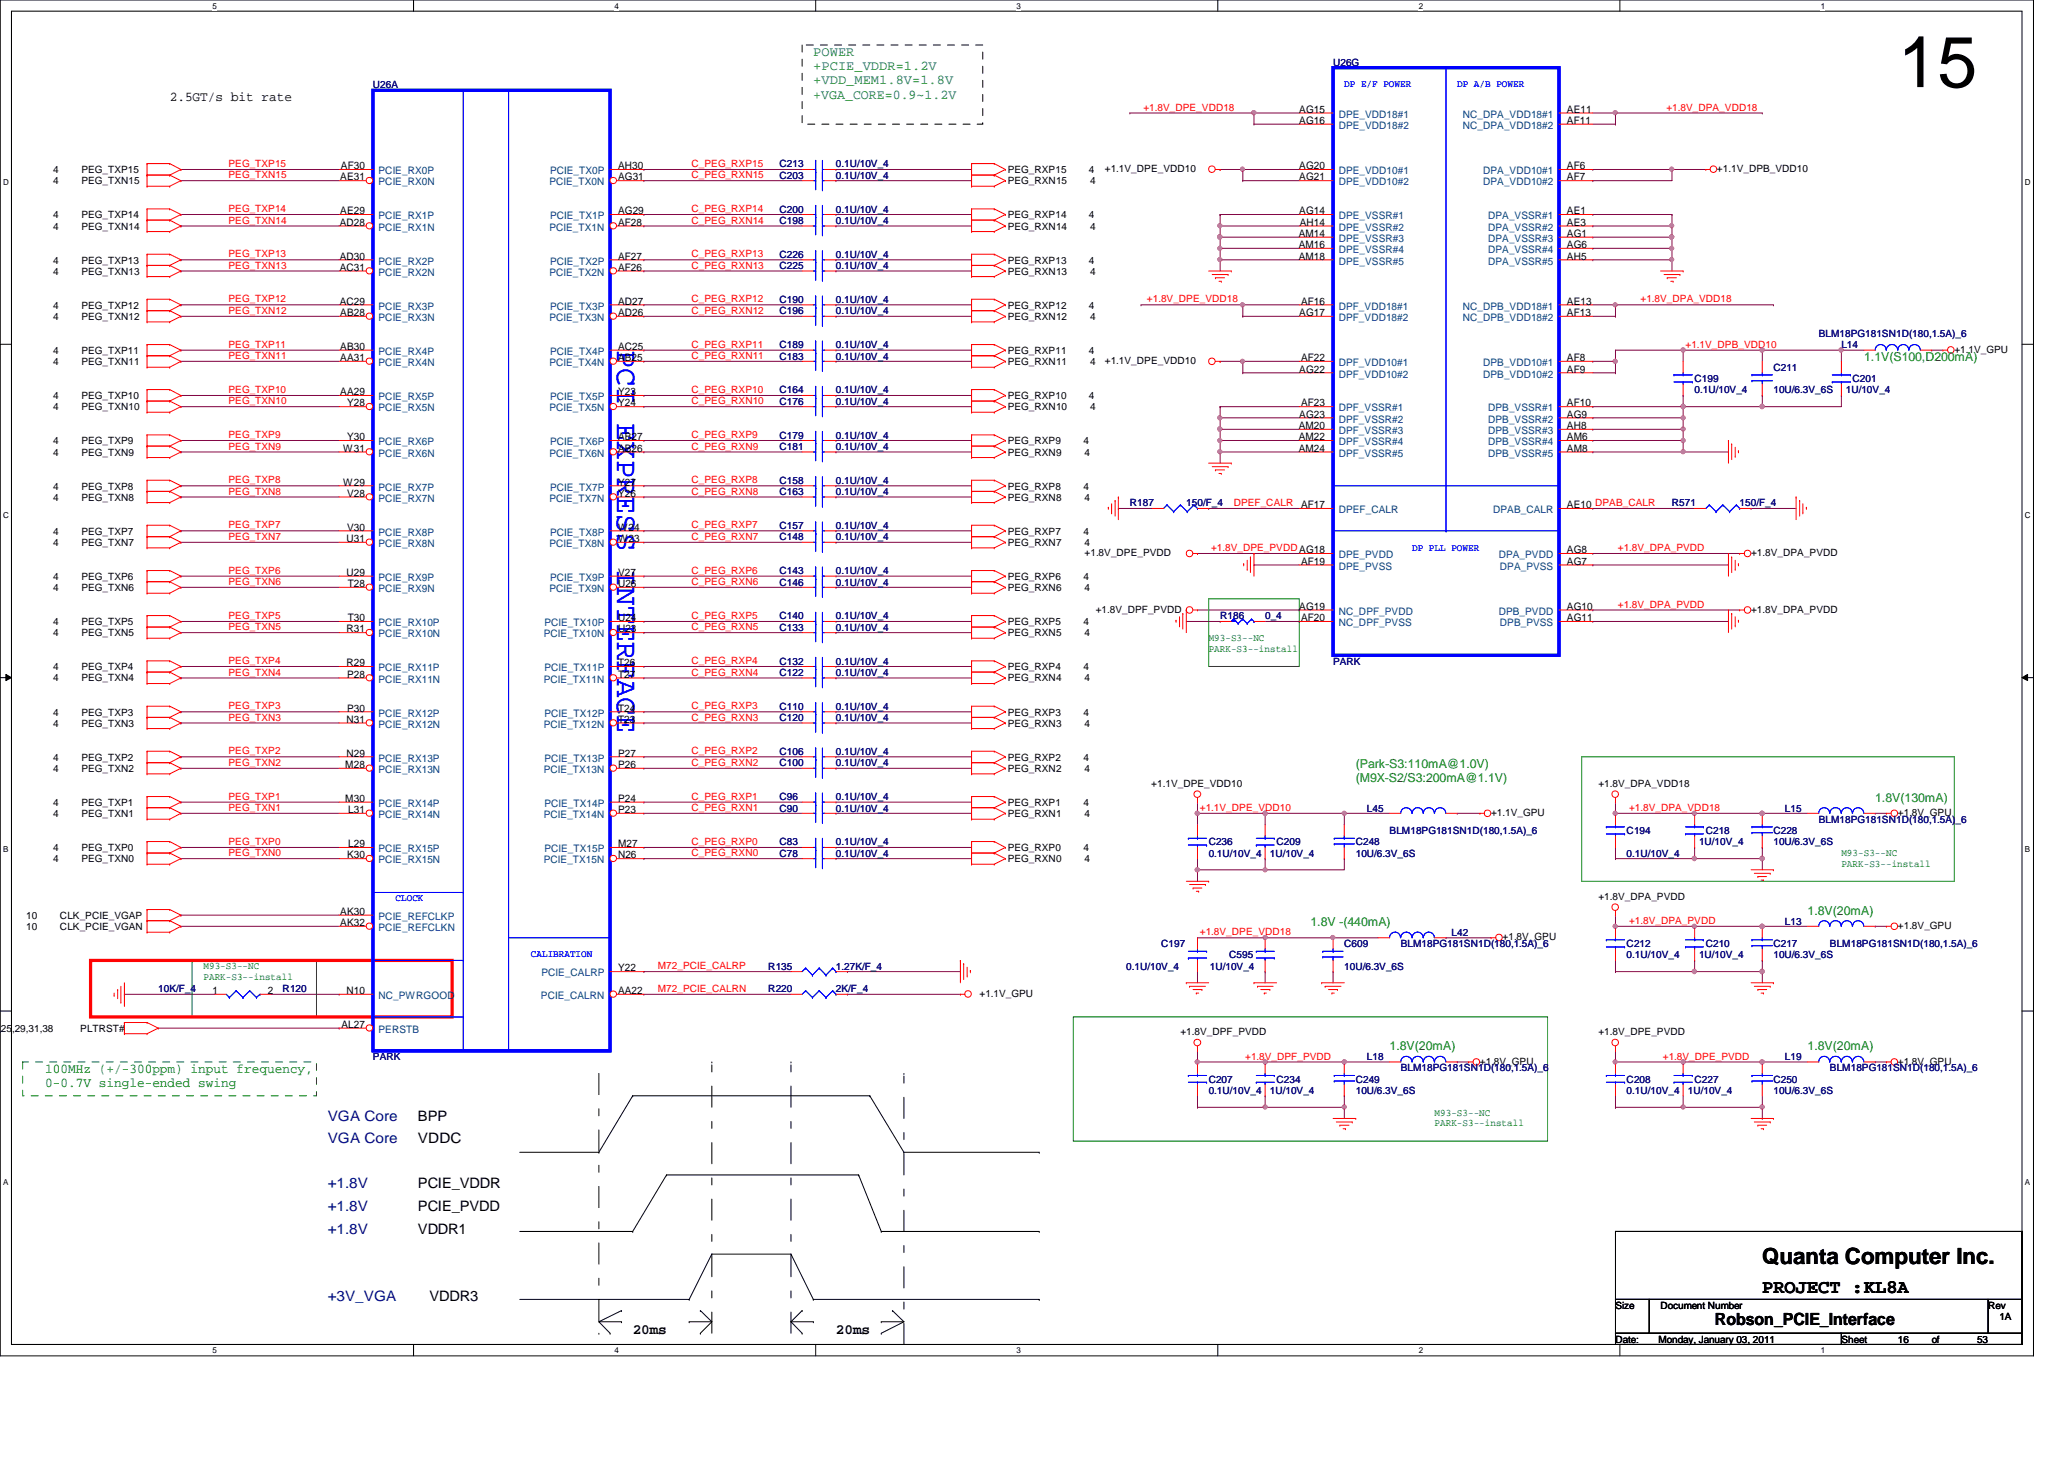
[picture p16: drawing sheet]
<svg xmlns="http://www.w3.org/2000/svg" width="297mm" height="210mm" viewBox="0 0 297 210" stroke-linecap="round" stroke-linejoin="round" font-family="sans-serif">
<defs><g id="words">
<text font-size="10.4" x="273.1" y="12.5">15</text>
<text font-size="4.4" fill="#00f" x="88.8" y="50.4" transform="rotate(90 88.8 50.4)">PCI EXPRESS INTERFACE</text>
<text font-size="3.2" x="253.6" y="181.8">Quanta Computer Inc.</text>
<text font-size="2.8" x="253.6" y="186">PROJECT :KL8A</text>
<text font-size="2.4" x="246.8" y="190.6">Robson_PCIE_Interface</text>
<g font-size="2.1" fill="#0000a0">
<text x="47.2" y="161.2">VGA Core</text>
<text x="47.2" y="164.5">VGA Core</text>
<text x="47.2" y="170.9">+1.8V</text>
<text x="47.2" y="174.2">+1.8V</text>
<text x="47.2" y="177.5">+1.8V</text>
<text x="47.2" y="187.2">+3V_VGA</text>
</g>
<g font-size="2.1">
<text x="60.2" y="161.2">BPP</text>
<text x="60.2" y="164.5">VDDC</text>
<text x="60.2" y="170.9">PCIE_VDDR</text>
<text x="60.2" y="174.2">PCIE_PVDD</text>
<text x="60.2" y="177.5">VDDR1</text>
<text x="61.8" y="187.2">VDDR3</text>
<text x="91.1" y="191.9">20ms</text>
<text x="120.3" y="191.9">20ms</text>
</g>
<g font-size="1.9" fill="#008040">
<text x="117" y="8">POWER</text>
<text x="117" y="10.1">+PCIE_VDDR=1.2V</text>
<text x="117" y="12.1">+VDD_MEM1.8V=1.8V</text>
<text x="117" y="14.2">+VGA_CORE=0.9~1.2V</text>
</g>
<text font-size="1.9" x="24.4" y="14.5">2.5GT/s bit rate</text>
<g font-size="1.9" fill="#008000">
<text x="6.5" y="154.3">100MHz (+/-300ppm) input frequency,</text>
<text x="6.5" y="156.4">0-0.7V single-ended swing</text>
</g>
<g font-size="1.8" fill="#008000">
<text x="268.3" y="52">1.1V(S100,D200mA)</text>
<text x="195.1" y="110.5">(Park-S3:110mA@1.0V)</text>
<text x="195.1" y="112.5">(M9X-S2/S3:200mA@1.1V)</text>
<text x="269.9" y="115.4">1.8V(130mA)</text>
<text x="260.1" y="131.7">1.8V(20mA)</text>
<text x="188.6" y="133.3">1.8V -(440mA)</text>
<text x="200" y="151.1">1.8V(20mA)</text>
<text x="260.1" y="151.1">1.8V(20mA)</text>
</g>
<g font-size="1.5">
<text x="187" y="16.2">AG15</text>
<text x="187" y="17.8">AG16</text>
<text x="225.5" y="16.2">AE11</text>
<text x="225.5" y="17.8">AF11</text>
<text x="49" y="26">AE31</text>
<text x="49.1" y="24.3">AF30</text>
<text x="88.9" y="26">AG31</text>
<text x="88.9" y="24.3">AH30</text>
<text x="187" y="24.3">AG20</text>
<text x="187" y="26">AG21</text>
<text x="225.5" y="24.3">AF6</text>
<text x="225.5" y="26">AF7</text>
<text x="48.9" y="32.5">AD28</text>
<text x="49" y="30.8">AE29</text>
<text x="88.9" y="32.5">AF28</text>
<text x="88.9" y="30.8">AG29</text>
<text x="186.9" y="34.1">AM14</text>
<text x="186.9" y="35.7">AM16</text>
<text x="187" y="30.8">AG14</text>
<text x="187.1" y="32.5">AH14</text>
<text x="225.5" y="30.8">AE1</text>
<text x="225.5" y="32.5">AE3</text>
<text x="225.5" y="34.1">AG1</text>
<text x="225.5" y="35.7">AG6</text>
<text x="48.9" y="38.9">AC31</text>
<text x="48.9" y="37.3">AD30</text>
<text x="88.9" y="38.9">AF26</text>
<text x="88.9" y="37.3">AF27</text>
<text x="186.9" y="37.3">AM18</text>
<text x="225.5" y="37.3">AH5</text>
<text x="48.9" y="43.8">AC29</text>
<text x="49" y="45.5">AB28</text>
<text x="88.9" y="45.5">AD26</text>
<text x="88.9" y="43.8">AD27</text>
<text x="187" y="45.5">AG17</text>
<text x="187.2" y="43.8">AF16</text>
<text x="225.5" y="43.8">AE13</text>
<text x="225.5" y="45.5">AF13</text>
<text x="49" y="51.9">AA31</text>
<text x="49" y="50.3">AB30</text>
<text x="88.9" y="51.9">AB25</text>
<text x="88.9" y="50.3">AC25</text>
<text x="187" y="53.6">AG22</text>
<text x="187.2" y="51.9">AF22</text>
<text x="225.5" y="51.9">AF8</text>
<text x="225.5" y="53.6">AF9</text>
<text x="49" y="56.9">AA29</text>
<text x="50" y="58.5">Y28</text>
<text x="88.9" y="58.5">Y24</text>
<text x="88.9" y="56.9">Y23</text>
<text x="187.2" y="58.5">AF23</text>
<text x="225.5" y="58.5">AF10</text>
<text x="49.4" y="65">W31</text>
<text x="50" y="63.3">Y30</text>
<text x="88.9" y="65">AB26</text>
<text x="88.9" y="63.3">AB27</text>
<text x="186.9" y="61.7">AM20</text>
<text x="186.9" y="63.3">AM22</text>
<text x="186.9" y="65">AM24</text>
<text x="187" y="60.1">AG23</text>
<text x="225.5" y="60.1">AG9</text>
<text x="225.5" y="61.7">AH8</text>
<text x="225.5" y="63.3">AM6</text>
<text x="225.5" y="65">AM8</text>
<text x="49.4" y="69.8">W29</text>
<text x="50" y="71.5">V28</text>
<text x="88.9" y="71.5">Y26</text>
<text x="88.9" y="69.8">Y27</text>
<text x="49.9" y="78">U31</text>
<text x="50" y="76.3">V30</text>
<text x="88.9" y="78">W23</text>
<text x="88.9" y="76.3">W24</text>
<text x="187.2" y="73.1">AF17</text>
<text x="225.5" y="73.1">AE10 DPAB_CALR</text>
<text x="49.9" y="82.8">U29</text>
<text x="88.9" y="82.8">V27</text>
<text x="187.2" y="81.2">AF19</text>
<text x="225.5" y="79.6">AG8</text>
<text x="225.5" y="81.2">AG7</text>
<text x="50" y="89.4">T30</text>
<text x="50" y="84.5">T28</text>
<text x="88.9" y="89.4">U24</text>
<text x="88.9" y="84.5">U26</text>
<text x="187" y="87.7">AG19</text>
<text x="187.2" y="89.4">AF20</text>
<text x="225.5" y="87.7">AG10</text>
<text x="225.5" y="89.4">AG11</text>
<text x="49.9" y="91">R31</text>
<text x="49.9" y="95.8">R29</text>
<text x="88.9" y="91">U23</text>
<text x="88.9" y="95.8">T26</text>
<text x="50" y="97.5">P28</text>
<text x="88.9" y="97.5">T27</text>
<text x="49.9" y="104">N31</text>
<text x="50" y="102.4">P30</text>
<text x="88.9" y="104">T23</text>
<text x="88.9" y="102.4">T24</text>
<text x="49.7" y="110.5">M28</text>
<text x="49.9" y="108.8">N29</text>
<text x="88.9" y="110.5">P26</text>
<text x="88.9" y="108.8">P27</text>
<text x="49.7" y="115.4">M30</text>
<text x="50.1" y="117">L31</text>
<text x="88.9" y="117">P23</text>
<text x="88.9" y="115.4">P24</text>
<text x="50" y="123.5">K30</text>
<text x="50.1" y="121.9">L29</text>
<text x="88.9" y="123.5">N26</text>
<text x="88.9" y="121.9">M27</text>
<text x="49" y="131.6">AK30</text>
<text x="49" y="133.2">AK32</text>
<text x="30.6" y="143">1</text>
<text x="38.6" y="143">2</text>
<text x="49.9" y="143">N10</text>
<text x="88.9" y="143">AA22</text>
<text x="88.9" y="139.7">Y22</text>
<text x="49.1" y="147.9">AL27</text>
</g>
<g font-size="1.5" fill="#004080">
<text x="192.7" y="16.9">DPE_VDD18#1</text>
<text x="210.5" y="16.9">NC_DPA_VDD18#1</text>
<text x="192.7" y="18.5">DPE_VDD18#2</text>
<text x="210.5" y="18.5">NC_DPA_VDD18#2</text>
<text x="54.5" y="26.7">PCIE_RX0N</text>
<text x="54.5" y="25.1">PCIE_RX0P</text>
<text x="79.1" y="26.7">PCIE_TX0N</text>
<text x="79.2" y="25.1">PCIE_TX0P</text>
<text x="192.7" y="25.1">DPE_VDD10#1</text>
<text x="192.7" y="26.7">DPE_VDD10#2</text>
<text x="213.4" y="25.1">DPA_VDD10#1</text>
<text x="213.4" y="26.7">DPA_VDD10#2</text>
<text x="54.5" y="33.2">PCIE_RX1N</text>
<text x="54.5" y="31.5">PCIE_RX1P</text>
<text x="79.1" y="33.2">PCIE_TX1N</text>
<text x="79.2" y="31.5">PCIE_TX1P</text>
<text x="192.7" y="31.5">DPE_VSSR#1</text>
<text x="192.7" y="33.2">DPE_VSSR#2</text>
<text x="192.7" y="34.8">DPE_VSSR#3</text>
<text x="214.2" y="31.5">DPA_VSSR#1</text>
<text x="214.2" y="33.2">DPA_VSSR#2</text>
<text x="214.2" y="34.8">DPA_VSSR#3</text>
<text x="54.5" y="39.7">PCIE_RX2N</text>
<text x="54.5" y="38.1">PCIE_RX2P</text>
<text x="79.1" y="39.7">PCIE_TX2N</text>
<text x="79.2" y="38.1">PCIE_TX2P</text>
<text x="192.7" y="36.4">DPE_VSSR#4</text>
<text x="192.7" y="38.1">DPE_VSSR#5</text>
<text x="214.2" y="36.4">DPA_VSSR#4</text>
<text x="214.2" y="38.1">DPA_VSSR#5</text>
<text x="54.5" y="46.2">PCIE_RX3N</text>
<text x="54.5" y="44.5">PCIE_RX3P</text>
<text x="79.1" y="46.2">PCIE_TX3N</text>
<text x="79.2" y="44.5">PCIE_TX3P</text>
<text x="192.7" y="44.5">DPF_VDD18#1</text>
<text x="192.7" y="46.2">DPF_VDD18#2</text>
<text x="210.5" y="44.5">NC_DPB_VDD18#1</text>
<text x="210.5" y="46.2">NC_DPB_VDD18#2</text>
<text x="54.5" y="52.7">PCIE_RX4N</text>
<text x="54.5" y="51.1">PCIE_RX4P</text>
<text x="79.1" y="52.7">PCIE_TX4N</text>
<text x="79.2" y="51.1">PCIE_TX4P</text>
<text x="192.7" y="52.7">DPF_VDD10#1</text>
<text x="213.4" y="52.7">DPB_VDD10#1</text>
<text x="54.5" y="59.2">PCIE_RX5N</text>
<text x="54.5" y="57.6">PCIE_RX5P</text>
<text x="79.1" y="59.2">PCIE_TX5N</text>
<text x="79.2" y="57.6">PCIE_TX5P</text>
<text x="192.7" y="54.3">DPF_VDD10#2</text>
<text x="192.7" y="59.2">DPF_VSSR#1</text>
<text x="213.4" y="54.3">DPB_VDD10#2</text>
<text x="214.2" y="59.2">DPB_VSSR#1</text>
<text x="54.5" y="65.7">PCIE_RX6N</text>
<text x="54.5" y="64.1">PCIE_RX6P</text>
<text x="79.1" y="65.7">PCIE_TX6N</text>
<text x="79.2" y="64.1">PCIE_TX6P</text>
<text x="192.7" y="60.8">DPF_VSSR#2</text>
<text x="192.7" y="62.4">DPF_VSSR#3</text>
<text x="192.7" y="64.1">DPF_VSSR#4</text>
<text x="192.7" y="65.7">DPF_VSSR#5</text>
<text x="214.2" y="60.8">DPB_VSSR#2</text>
<text x="214.2" y="62.4">DPB_VSSR#3</text>
<text x="214.2" y="64.1">DPB_VSSR#4</text>
<text x="214.2" y="65.7">DPB_VSSR#5</text>
<text x="54.5" y="70.6">PCIE_RX7P</text>
<text x="79.2" y="70.6">PCIE_TX7P</text>
<text x="54.5" y="72.2">PCIE_RX7N</text>
<text x="54.5" y="77">PCIE_RX8P</text>
<text x="79.1" y="72.2">PCIE_TX7N</text>
<text x="79.2" y="77">PCIE_TX8P</text>
<text x="192.7" y="73.8">DPEF_CALR</text>
<text x="214.9" y="73.8">DPAB_CALR</text>
<text x="54.5" y="78.7">PCIE_RX8N</text>
<text x="54.5" y="83.6">PCIE_RX9P</text>
<text x="79.1" y="78.7">PCIE_TX8N</text>
<text x="79.2" y="83.6">PCIE_TX9P</text>
<text x="192.7" y="80.3">DPE_PVDD</text>
<text x="192.7" y="82">DPE_PVSS</text>
<text x="215.7" y="80.3">DPA_PVDD</text>
<text x="215.9" y="82">DPA_PVSS</text>
<text x="54.5" y="85.2">PCIE_RX9N</text>
<text x="79.1" y="85.2">PCIE_TX9N</text>
<text x="192.7" y="88.4">NC_DPF_PVDD</text>
<text x="215.7" y="88.4">DPB_PVDD</text>
<text x="54.5" y="91.7">PCIE_RX10N</text>
<text x="54.5" y="90.1">PCIE_RX10P</text>
<text x="78.3" y="91.7">PCIE_TX10N</text>
<text x="78.4" y="90.1">PCIE_TX10P</text>
<text x="192.7" y="90.1">NC_DPF_PVSS</text>
<text x="215.9" y="90.1">DPB_PVSS</text>
<text x="54.5" y="98.2">PCIE_RX11N</text>
<text x="54.5" y="96.6">PCIE_RX11P</text>
<text x="78.3" y="98.2">PCIE_TX11N</text>
<text x="78.4" y="96.6">PCIE_TX11P</text>
<text x="54.5" y="104.7">PCIE_RX12N</text>
<text x="54.5" y="103.1">PCIE_RX12P</text>
<text x="78.3" y="104.7">PCIE_TX12N</text>
<text x="78.4" y="103.1">PCIE_TX12P</text>
<text x="54.5" y="111.2">PCIE_RX13N</text>
<text x="54.5" y="109.6">PCIE_RX13P</text>
<text x="78.3" y="111.2">PCIE_TX13N</text>
<text x="78.4" y="109.6">PCIE_TX13P</text>
<text x="54.5" y="117.7">PCIE_RX14N</text>
<text x="54.5" y="116.1">PCIE_RX14P</text>
<text x="78.3" y="117.7">PCIE_TX14N</text>
<text x="78.4" y="116.1">PCIE_TX14P</text>
<text x="54.5" y="124.2">PCIE_RX15N</text>
<text x="54.5" y="122.6">PCIE_RX15P</text>
<text x="78.3" y="124.2">PCIE_TX15N</text>
<text x="78.4" y="122.6">PCIE_TX15P</text>
<text x="54.5" y="133.9">PCIE_REFCLKN</text>
<text x="54.5" y="132.3">PCIE_REFCLKP</text>
<text x="54.5" y="143.7">NC_PWRGOOD</text>
<text x="77.8" y="143.7">PCIE_CALRN</text>
<text x="77.9" y="140.5">PCIE_CALRP</text>
<text x="54.5" y="148.6">PERSTB</text>
</g>
<g font-size="1.4" fill="#000080">
<text x="191.9" y="9.5">U26G</text>
<text x="53.7" y="12.7">U26A</text>
<text x="112.2" y="25.7">C203</text>
<text x="112.2" y="24.1">C213</text>
<text x="120.3" y="25.7">0.1U/10V_4</text>
<text x="120.3" y="24.1">0.1U/10V_4</text>
<text x="112.2" y="30.6">C200</text>
<text x="112.2" y="32.2">C198</text>
<text x="120.3" y="30.6">0.1U/10V_4</text>
<text x="120.3" y="32.2">0.1U/10V_4</text>
<text x="112.2" y="37.1">C226</text>
<text x="112.2" y="38.7">C225</text>
<text x="120.3" y="37.1">0.1U/10V_4</text>
<text x="120.3" y="38.7">0.1U/10V_4</text>
<text x="112.2" y="45.2">C196</text>
<text x="112.2" y="43.6">C190</text>
<text x="120.3" y="45.2">0.1U/10V_4</text>
<text x="120.3" y="43.6">0.1U/10V_4</text>
<text x="112.2" y="51.7">C183</text>
<text x="112.2" y="50.1">C189</text>
<text x="120.3" y="51.7">0.1U/10V_4</text>
<text x="120.3" y="50.1">0.1U/10V_4</text>
<text x="255.2" y="53.3">C211</text>
<text x="261.7" y="48.5">BLM18PG181SN1D(180,1.5A)_6</text>
<text x="265" y="50.1">L14</text>
<text x="112.2" y="58.3">C176</text>
<text x="112.2" y="56.6">C164</text>
<text x="120.3" y="58.3">0.1U/10V_4</text>
<text x="120.3" y="56.6">0.1U/10V_4</text>
<text x="243.9" y="55">C199</text>
<text x="243.9" y="56.6">0.1U/10V_4</text>
<text x="255.2" y="56.6">10U/6.3V_6S</text>
<text x="265.6" y="56.6">1U/10V_4</text>
<text x="266.6" y="55">C201</text>
<text x="112.2" y="63.1">C179</text>
<text x="112.2" y="64.7">C181</text>
<text x="120.3" y="63.1">0.1U/10V_4</text>
<text x="120.3" y="64.7">0.1U/10V_4</text>
<text x="112.2" y="71.2">C163</text>
<text x="112.2" y="69.6">C158</text>
<text x="120.3" y="71.2">0.1U/10V_4</text>
<text x="120.3" y="69.6">0.1U/10V_4</text>
<text x="112.2" y="76.1">C157</text>
<text x="112.2" y="77.7">C148</text>
<text x="120.3" y="76.1">0.1U/10V_4</text>
<text x="120.3" y="77.7">0.1U/10V_4</text>
<text x="162.6" y="72.9">R187</text>
<text x="170.7" y="72.9">150/F_4</text>
<text x="240.6" y="72.9">R571</text>
<text x="250.4" y="72.9">150/F_4</text>
<text x="112.2" y="82.6">C143</text>
<text x="120.3" y="82.6">0.1U/10V_4</text>
<text x="112.2" y="84.2">C146</text>
<text x="112.2" y="89.1">C140</text>
<text x="120.3" y="84.2">0.1U/10V_4</text>
<text x="120.3" y="89.1">0.1U/10V_4</text>
<text x="175.6" y="89.1">R186</text>
<text x="182.1" y="89.1">0_4</text>
<text x="112.2" y="90.8">C133</text>
<text x="112.2" y="95.6">C132</text>
<text x="120.3" y="90.8">0.1U/10V_4</text>
<text x="120.3" y="95.6">0.1U/10V_4</text>
<text x="191.9" y="95.6">PARK</text>
<text x="112.2" y="97.2">C122</text>
<text x="120.3" y="97.2">0.1U/10V_4</text>
<text x="112.2" y="102.1">C110</text>
<text x="112.2" y="103.8">C120</text>
<text x="120.3" y="102.1">0.1U/10V_4</text>
<text x="120.3" y="103.8">0.1U/10V_4</text>
<text x="112.2" y="108.6">C106</text>
<text x="112.2" y="110.2">C100</text>
<text x="120.3" y="108.6">0.1U/10V_4</text>
<text x="120.3" y="110.2">0.1U/10V_4</text>
<text x="112.2" y="115.1">C96</text>
<text x="112.2" y="116.8">C90</text>
<text x="120.3" y="115.1">0.1U/10V_4</text>
<text x="120.3" y="116.8">0.1U/10V_4</text>
<text x="196.7" y="116.8">L45</text>
<text x="256.9" y="116.8">L15</text>
<text x="261.7" y="118.4">BLM18PG181SN1D(180,1.5A)_6</text>
<text x="112.2" y="121.6">C83</text>
<text x="112.2" y="123.3">C78</text>
<text x="120.3" y="121.6">0.1U/10V_4</text>
<text x="120.3" y="123.3">0.1U/10V_4</text>
<text x="173.9" y="121.6">C236</text>
<text x="173.9" y="123.3">0.1U/10V_4</text>
<text x="182.7" y="123.3">1U/10V_4</text>
<text x="183.7" y="121.6">C209</text>
<text x="195.1" y="121.6">C248</text>
<text x="195.1" y="123.3">10U/6.3V_6S</text>
<text x="200" y="120">BLM18PG181SN1D(180,1.5A)_6</text>
<text x="234.1" y="120">C194</text>
<text x="234.1" y="123.3">0.1U/10V_4</text>
<text x="244.5" y="121.6">1U/10V_4</text>
<text x="245.5" y="120">C218</text>
<text x="255.2" y="120">C228</text>
<text x="255.2" y="121.6">10U/6.3V_6S</text>
<text x="167.1" y="136.3">C197</text>
<text x="176.9" y="137.9">C595</text>
<text x="193.5" y="136.3">C609</text>
<text x="201.6" y="136.3">BLM18PG181SN1D(180,1.5A)_6</text>
<text x="208.9" y="134.6">L42</text>
<text x="234.1" y="136.3">C212</text>
<text x="234.1" y="137.9">0.1U/10V_4</text>
<text x="244.5" y="137.9">1U/10V_4</text>
<text x="245.5" y="136.3">C210</text>
<text x="255.2" y="136.3">C217</text>
<text x="255.2" y="137.9">10U/6.3V_6S</text>
<text x="256.9" y="133">L13</text>
<text x="263.4" y="136.3">BLM18PG181SN1D(180,1.5A)_6</text>
<text x="22.8" y="142.7">10K/F_4</text>
<text x="40.7" y="142.7">R120</text>
<text x="110.6" y="139.5">R135</text>
<text x="110.6" y="142.7">R220</text>
<text x="120.3" y="139.5">1.27K/F_4</text>
<text x="120.3" y="142.7">2K/F_4</text>
<text x="162.1" y="139.5">0.1U/10V_4</text>
<text x="174.1" y="139.5">1U/10V_4</text>
<text x="193.5" y="139.5">10U/6.3V_6S</text>
<text x="53.7" y="152.5">PARK</text>
<text x="173.9" y="155.8">C207</text>
<text x="183.7" y="155.8">C234</text>
<text x="195.1" y="155.8">C249</text>
<text x="196.7" y="152.5">L18</text>
<text x="201.6" y="154.1">BLM18PG181SN1D(180,1.5A)_6</text>
<text x="234.1" y="155.8">C208</text>
<text x="243.9" y="155.8">C227</text>
<text x="255.2" y="155.8">C250</text>
<text x="256.9" y="152.5">L19</text>
<text x="263.4" y="154.1">BLM18PG181SN1D(180,1.5A)_6</text>
<text x="173.9" y="157.4">0.1U/10V_4</text>
<text x="182.7" y="157.4">1U/10V_4</text>
<text x="195.1" y="157.4">10U/6.3V_6S</text>
<text x="234.1" y="157.4">0.1U/10V_4</text>
<text x="242.9" y="157.4">1U/10V_4</text>
<text x="255.2" y="157.4">10U/6.3V_6S</text>
</g>
<g font-size="1.4" fill="#f00">
<text x="164.5" y="15.9">+1.8V_DPE_VDD18</text>
<text x="239.8" y="15.9">+1.8V_DPA_VDD18</text>
<text x="32.9" y="24">PEG_TXP15</text>
<text x="32.9" y="25.7">PEG_TXN15</text>
<text x="99.5" y="25.7">C_PEG_RXN15</text>
<text x="99.5" y="24">C_PEG_RXP15</text>
<text x="32.9" y="32.2">PEG_TXN14</text>
<text x="32.9" y="30.5">PEG_TXP14</text>
<text x="99.5" y="32.2">C_PEG_RXN14</text>
<text x="99.5" y="30.5">C_PEG_RXP14</text>
<text x="32.9" y="38.7">PEG_TXN13</text>
<text x="32.9" y="37">PEG_TXP13</text>
<text x="99.5" y="38.7">C_PEG_RXN13</text>
<text x="99.5" y="37">C_PEG_RXP13</text>
<text x="32.9" y="45.2">PEG_TXN12</text>
<text x="32.9" y="43.5">PEG_TXP12</text>
<text x="99.5" y="45.2">C_PEG_RXN12</text>
<text x="99.5" y="43.5">C_PEG_RXP12</text>
<text x="165.1" y="43.5">+1.8V_DPE_VDD18</text>
<text x="236.1" y="43.5">+1.8V_DPA_VDD18</text>
<text x="32.9" y="51.6">PEG_TXN11</text>
<text x="32.9" y="50">PEG_TXP11</text>
<text x="99.5" y="51.6">C_PEG_RXN11</text>
<text x="99.5" y="50">C_PEG_RXP11</text>
<text x="242.6" y="50">+1.1V_DPB_VDD10</text>
<text x="32.9" y="58.2">PEG_TXN10</text>
<text x="32.9" y="56.6">PEG_TXP10</text>
<text x="99.5" y="58.2">C_PEG_RXN10</text>
<text x="99.5" y="56.6">C_PEG_RXP10</text>
<text x="32.9" y="64.7">PEG_TXN9</text>
<text x="32.9" y="63">PEG_TXP9</text>
<text x="99.5" y="64.7">C_PEG_RXN9</text>
<text x="99.5" y="63">C_PEG_RXP9</text>
<text x="32.9" y="71.2">PEG_TXN8</text>
<text x="32.9" y="69.6">PEG_TXP8</text>
<text x="99.5" y="71.2">C_PEG_RXN8</text>
<text x="99.5" y="69.6">C_PEG_RXP8</text>
<text x="32.9" y="77.7">PEG_TXN7</text>
<text x="32.9" y="76">PEG_TXP7</text>
<text x="99.5" y="77.7">C_PEG_RXN7</text>
<text x="99.5" y="76">C_PEG_RXP7</text>
<text x="177.5" y="72.8">DPEF_CALR</text>
<text x="32.9" y="82.5">PEG_TXP6</text>
<text x="99.5" y="82.5">C_PEG_RXP6</text>
<text x="174.3" y="79.3">+1.8V_DPE_PVDDAG18</text>
<text x="232.8" y="79.3">+1.8V_DPA_PVDD</text>
<text x="32.9" y="89.1">PEG_TXP5</text>
<text x="32.9" y="84.2">PEG_TXN6</text>
<text x="99.5" y="89.1">C_PEG_RXP5</text>
<text x="99.5" y="84.2">C_PEG_RXN6</text>
<text x="232.8" y="87.4">+1.8V_DPA_PVDD</text>
<text x="32.9" y="95.5">PEG_TXP4</text>
<text x="32.9" y="90.7">PEG_TXN5</text>
<text x="99.5" y="95.5">C_PEG_RXP4</text>
<text x="99.5" y="90.7">C_PEG_RXN5</text>
<text x="32.9" y="97.2">PEG_TXN4</text>
<text x="99.5" y="97.2">C_PEG_RXN4</text>
<text x="32.9" y="103.7">PEG_TXN3</text>
<text x="32.9" y="102.1">PEG_TXP3</text>
<text x="99.5" y="103.7">C_PEG_RXN3</text>
<text x="99.5" y="102.1">C_PEG_RXP3</text>
<text x="32.9" y="108.5">PEG_TXP2</text>
<text x="32.9" y="110.2">PEG_TXN2</text>
<text x="99.5" y="110.2">C_PEG_RXN2</text>
<text x="99.5" y="108.5">C_PEG_RXP2</text>
<text x="32.9" y="116.7">PEG_TXN1</text>
<text x="32.9" y="115.1">PEG_TXP1</text>
<text x="99.5" y="115.1">C_PEG_RXP1</text>
<text x="99.5" y="116.7">C_PEG_RXN1</text>
<text x="172.7" y="116.7">+1.1V_DPE_VDD10</text>
<text x="234.4" y="116.7">+1.8V_DPA_VDD18</text>
<text x="32.9" y="123.2">PEG_TXN0</text>
<text x="32.9" y="121.6">PEG_TXP0</text>
<text x="99.5" y="121.6">C_PEG_RXP0</text>
<text x="99.5" y="123.2">C_PEG_RXN0</text>
<text x="172.7" y="134.6">+1.8V_DPE_VDD18</text>
<text x="234.4" y="132.9">+1.8V_DPA_PVDD</text>
<text x="94.7" y="142.7">M72_PCIE_CALRN</text>
<text x="94.7" y="139.4">M72_PCIE_CALRP</text>
<text x="179.2" y="152.4">+1.8V_DPF_PVDD</text>
<text x="239.3" y="152.4">+1.8V_DPE_PVDD</text>
</g>
<g font-size="1.4" fill="#00f">
<text x="193.5" y="12.5">DP E/F POWER</text>
<text x="209.7" y="12.5">DP A/B POWER</text>
<text x="203.2" y="79.2">DP PLL POWER</text>
<text x="56.9" y="129.6">CLOCK</text>
<text x="76.4" y="137.7">CALIBRATION</text>
</g>
<g font-size="1.4">
<text x="7.7" y="24.9">4</text>
<text x="7.7" y="26.5">4</text>
<text x="11.7" y="24.9">PEG_TXP15</text>
<text x="11.7" y="26.5">PEG_TXN15</text>
<text x="145" y="24.9">PEG_RXP15</text>
<text x="145" y="26.5">PEG_RXN15</text>
<text x="156.7" y="24.9">4</text>
<text x="156.9" y="26.5">4</text>
<text x="159" y="24.8">+1.1V_DPE_VDD10</text>
<text x="247.1" y="24.8">+1.1V_DPB_VDD10</text>
<text x="7.7" y="31.4">4</text>
<text x="7.7" y="33">4</text>
<text x="11.7" y="31.4">PEG_TXP14</text>
<text x="11.7" y="33">PEG_TXN14</text>
<text x="145" y="33">PEG_RXN14</text>
<text x="145" y="31.4">PEG_RXP14</text>
<text x="156.7" y="31.4">4</text>
<text x="156.9" y="33">4</text>
<text x="7.7" y="39.5">4</text>
<text x="7.7" y="37.9">4</text>
<text x="11.7" y="39.5">PEG_TXN13</text>
<text x="11.7" y="37.9">PEG_TXP13</text>
<text x="145" y="37.9">PEG_RXP13</text>
<text x="145" y="39.5">PEG_RXN13</text>
<text x="156.7" y="37.9">4</text>
<text x="156.9" y="39.5">4</text>
<text x="7.7" y="46.1">4</text>
<text x="7.7" y="44.4">4</text>
<text x="11.7" y="46.1">PEG_TXN12</text>
<text x="11.7" y="44.4">PEG_TXP12</text>
<text x="145" y="46.1">PEG_RXN12</text>
<text x="145" y="44.4">PEG_RXP12</text>
<text x="156.7" y="44.4">4</text>
<text x="156.9" y="46.1">4</text>
<text x="7.7" y="50.9">4</text>
<text x="7.7" y="52.5">4</text>
<text x="11.7" y="50.9">PEG_TXP11</text>
<text x="11.7" y="52.5">PEG_TXN11</text>
<text x="145" y="50.9">PEG_RXP11</text>
<text x="145" y="52.5">PEG_RXN11</text>
<text x="156.7" y="50.9">4</text>
<text x="156.9" y="52.5">4</text>
<text x="159" y="52.4">+1.1V_DPE_VDD10</text>
<text x="281.3" y="50.8">+1.1V_GPU</text>
<text x="7.7" y="59.1">4</text>
<text x="7.7" y="57.4">4</text>
<text x="11.7" y="59.1">PEG_TXN10</text>
<text x="11.7" y="57.4">PEG_TXP10</text>
<text x="145" y="59.1">PEG_RXN10</text>
<text x="145" y="57.4">PEG_RXP10</text>
<text x="156.7" y="57.4">4</text>
<text x="156.9" y="59.1">4</text>
<text x="7.7" y="63.9">4</text>
<text x="7.7" y="65.5">4</text>
<text x="11.7" y="63.9">PEG_TXP9</text>
<text x="11.7" y="65.5">PEG_TXN9</text>
<text x="145" y="63.9">PEG_RXP9</text>
<text x="145" y="65.5">PEG_RXN9</text>
<text x="155.9" y="63.9">4</text>
<text x="156.1" y="65.5">4</text>
<text x="7.7" y="70.4">4</text>
<text x="11.7" y="70.4">PEG_TXP8</text>
<text x="145" y="70.4">PEG_RXP8</text>
<text x="155.9" y="70.4">4</text>
<text x="7.7" y="76.9">4</text>
<text x="7.7" y="72.1">4</text>
<text x="11.7" y="76.9">PEG_TXP7</text>
<text x="11.7" y="72.1">PEG_TXN8</text>
<text x="145" y="76.9">PEG_RXP7</text>
<text x="145" y="72.1">PEG_RXN8</text>
<text x="155.9" y="76.9">4</text>
<text x="156.1" y="72.1">4</text>
<text x="7.7" y="83.4">4</text>
<text x="7.7" y="78.6">4</text>
<text x="11.7" y="83.4">PEG_TXP6</text>
<text x="11.7" y="78.6">PEG_TXN7</text>
<text x="145" y="83.4">PEG_RXP6</text>
<text x="145" y="78.6">PEG_RXN7</text>
<text x="155.9" y="83.4">4</text>
<text x="156.1" y="80">+1.8V_DPE_PVDD</text>
<text x="156.1" y="78.6">4</text>
<text x="252" y="80">+1.8V_DPA_PVDD</text>
<text x="7.7" y="89.9">4</text>
<text x="7.7" y="85">4</text>
<text x="11.7" y="89.9">PEG_TXP5</text>
<text x="11.7" y="85">PEG_TXN6</text>
<text x="145" y="89.9">PEG_RXP5</text>
<text x="145" y="85">PEG_RXN6</text>
<text x="155.9" y="89.9">4</text>
<text x="156.1" y="85">4</text>
<text x="157.7" y="88.1">+1.8V_DPF_PVDD</text>
<text x="252" y="88.1">+1.8V_DPA_PVDD</text>
<text x="7.7" y="91.6">4</text>
<text x="11.7" y="91.6">PEG_TXN5</text>
<text x="145" y="91.6">PEG_RXN5</text>
<text x="156.1" y="91.6">4</text>
<text x="7.7" y="96.4">4</text>
<text x="7.7" y="98">4</text>
<text x="11.7" y="96.4">PEG_TXP4</text>
<text x="11.7" y="98">PEG_TXN4</text>
<text x="145" y="98">PEG_RXN4</text>
<text x="145" y="96.4">PEG_RXP4</text>
<text x="155.9" y="96.4">4</text>
<text x="156.1" y="98">4</text>
<text x="7.7" y="104.6">4</text>
<text x="7.7" y="103">4</text>
<text x="11.7" y="104.6">PEG_TXN3</text>
<text x="11.7" y="103">PEG_TXP3</text>
<text x="145" y="103">PEG_RXP3</text>
<text x="145" y="104.6">PEG_RXN3</text>
<text x="155.9" y="103">4</text>
<text x="156.1" y="104.6">4</text>
<text x="7.7" y="111.1">4</text>
<text x="7.7" y="109.4">4</text>
<text x="11.7" y="111.1">PEG_TXN2</text>
<text x="11.7" y="109.4">PEG_TXP2</text>
<text x="145" y="109.4">PEG_RXP2</text>
<text x="145" y="111.1">PEG_RXN2</text>
<text x="155.9" y="109.4">4</text>
<text x="156.1" y="111.1">4</text>
<text x="165.7" y="113.2">+1.1V_DPE_VDD10</text>
<text x="230" y="113.2">+1.8V_DPA_VDD18</text>
<text x="7.7" y="116">4</text>
<text x="7.7" y="117.6">4</text>
<text x="11.7" y="116">PEG_TXP1</text>
<text x="11.7" y="117.6">PEG_TXN1</text>
<text x="145" y="117.6">PEG_RXN1</text>
<text x="145" y="116">PEG_RXP1</text>
<text x="155.9" y="116">4</text>
<text x="156.1" y="117.6">4</text>
<text x="214.6" y="117.4">+1.1V_GPU</text>
<text x="273.1" y="117.4">+1.8V_GPU</text>
<text x="7.7" y="122.4">4</text>
<text x="7.7" y="124.1">4</text>
<text x="11.7" y="122.4">PEG_TXP0</text>
<text x="11.7" y="124.1">PEG_TXN0</text>
<text x="145" y="122.4">PEG_RXP0</text>
<text x="145" y="124.1">PEG_RXN0</text>
<text x="155.9" y="122.4">4</text>
<text x="156.1" y="124.1">4</text>
<text x="230" y="129.5">+1.8V_DPA_PVDD</text>
<text x="3.8" y="132.2">10</text>
<text x="3.8" y="133.8">10</text>
<text x="8.6" y="132.2">CLK_PCIE_VGAP</text>
<text x="8.6" y="133.8">CLK_PCIE_VGAN</text>
<text x="216.2" y="135.3">+1.8V_GPU</text>
<text x="273.1" y="133.6">+1.8V_GPU</text>
<text x="141" y="143.4">+1.1V_GPU</text>
<text x="-.3" y="148.5">,25,29,31,38</text>
<text x="11.6" y="148.5">PLTRST#</text>
<text x="169.9" y="148.9">+1.8V_DPF_PVDD</text>
<text x="230" y="148.9">+1.8V_DPE_PVDD</text>
<text x="213" y="153.2">+1.8V_GPU</text>
<text x="273.1" y="153.2">+1.8V_GPU</text>
<text x="232.5" y="188.3">Size</text>
<text x="239" y="188.3">Document Number</text>
<text x="286.1" y="188.3">Rev</text>
<text x="287.7" y="189.9">1A</text>
<text x="232.5" y="193.2">Date:</text>
<text x="238.7" y="193.2">Monday, January 03, 2011</text>
<text x="265" y="193.2">Sheet</text>
<text x="273.1" y="193.2">16</text>
<text x="278" y="193.2">of</text>
<text x="284.5" y="193.2">53</text>
</g>
<g font-size="1.4" fill="#008000">
<text x="173.9" y="92.2">M93-S3--NC</text>
<text x="173.9" y="93.8">PARK-S3--install</text>
<text x="265" y="123.1">M93-S3--NC</text>
<text x="265" y="124.7">PARK-S3--install</text>
<text x="29.3" y="139.4">M93-S3--NC</text>
<text x="29.3" y="140.9">PARK-S3--install</text>
<text x="206.5" y="160.5">M93-S3--NC</text>
<text x="206.5" y="162.1">PARK-S3--install</text>
</g>
<g font-size="1.2">
<text x="30.6" y="1.2">5</text>
<text x="88.4" y="1.2">4</text>
<text x="146.3" y="1.2">3</text>
<text x="204.2" y="1.2">2</text>
<text x="262" y="1.2">1</text>
<text x=".5" y="26.6">D</text>
<text x="291.4" y="26.6">D</text>
<text x=".5" y="74.5">C</text>
<text x="291.4" y="74.5">C</text>
<text x=".5" y="122.5">B</text>
<text x="291.4" y="122.5">B</text>
<text x=".5" y="170.5">A</text>
<text x="291.4" y="170.5">A</text>
<text x="30.6" y="194.6">5</text>
<text x="88.4" y="194.6">4</text>
<text x="146.3" y="194.6">3</text>
<text x="204.2" y="194.6">2</text>
<text x="262" y="194.6">1</text>
</g>
</g></defs>
<path d="M0 0h292.6v195.1h-292.6zM1.6 1.6h289.4v191.8h-289.4z" fill="none" stroke="#000" stroke-width=".14"/>
<g fill="#fff">
<path d="M30.6 .2h.6v1.3h-.6z"/>
<path d="M30.6 193.6h.6v1.3h-.6z"/>
</g>
<path d="M59.5 0v1.6M59.5 193.4v1.6" fill="none" stroke="#000" stroke-width=".14"/>
<g fill="#fff">
<path d="M88.4 .2h.6v1.3h-.6z"/>
<path d="M88.4 193.6h.6v1.3h-.6z"/>
</g>
<path d="M117.4 0v1.6M117.4 193.4v1.6" fill="none" stroke="#000" stroke-width=".14"/>
<g fill="#fff">
<path d="M146.3 .2h.6v1.3h-.6z"/>
<path d="M146.3 193.6h.6v1.3h-.6z"/>
</g>
<path d="M175.3 0v1.6M175.3 193.4v1.6" fill="none" stroke="#000" stroke-width=".14"/>
<g fill="#fff">
<path d="M204.2 .2h.6v1.3h-.6z"/>
<path d="M204.2 193.6h.6v1.3h-.6z"/>
</g>
<path d="M233.1 0v1.6M233.1 193.4v1.6" fill="none" stroke="#000" stroke-width=".14"/>
<g fill="#fff">
<path d="M262 .2h.6v1.3h-.6z"/>
<path d="M262 193.6h.6v1.3h-.6z"/>
<path d="M.5 25.6h.8v1.3h-.8z"/>
<path d="M291.4 25.6h.8v1.3h-.8z"/>
<path d="M.5 73.5h.8v1.3h-.8z"/>
<path d="M291.4 73.5h.8v1.3h-.8z"/>
</g>
<path d="M0 49.5h1.6M291 49.5h1.6" fill="none" stroke="#000" stroke-width=".14"/>
<g fill="#fff">
<path d="M.5 121.5h.7v1.3h-.7z"/>
<path d="M291.4 121.5h.7v1.3h-.7z"/>
</g>
<path d="M0 97.5h1.6M.8 97l.8 .5-.8 .4zM291 97.5l.8-.5v.9zM291 97.5h1.6" fill="none" stroke="#000" stroke-width=".14"/>
<path d="M.8 97l.8 .5-.8 .4zM291 97.5l.8-.5v.9z" fill="#000"/>
<g fill="#fff">
<path d="M.5 169.4h.7v1.3h-.7z"/>
<path d="M291.4 169.4h.7v1.3h-.7z"/>
</g>
<path d="M0 145.5h1.6M291 145.5h1.6" fill="none" stroke="#000" stroke-width=".14"/>
<g fill="none" stroke="#800040" stroke-width=".14">
<path d="M229.2 16.3h3.3M232.5 16.3h.1M92.7 121.9h.1M92.7 123.5h.1M92.7 139.8h.1M92.7 123.5h22.7M92.7 121.9h22.7M92.7 139.8h21.1M120.3 123.5h.1M120.3 121.9h.1M120.3 123.5h19.5M120.3 121.9h19.5"/>
<path d="M122 139.8h.1M122 139.8h16.2M92.7 143h.1M92.7 143h21.1M122 143h.1M122 143h16.2"/>
</g>
<circle cx="232.5" cy="16.2" r=".3" fill="#f0f"/>
<circle cx="232.5" cy="16.2" r=".3" fill="none" stroke="#f0f" stroke-width=".14"/>
<path d="M229.2 17.9h3.3M232.5 17.9h.1M232.5 16.3h.1M232.5 16.3v1.6M229.2 61.8h.1M229.2 61.8h13" fill="none" stroke="#800040" stroke-width=".14"/>
<circle cx="242.2" cy="61.7" r=".3" fill="#f0f"/>
<circle cx="242.2" cy="61.7" r=".3" fill="none" stroke="#f0f" stroke-width=".14"/>
<path d="M180.5 16.3h.1M180.5 16.3h6.5" fill="none" stroke="#800040" stroke-width=".14"/>
<circle cx="180.4" cy="16.2" r=".31" fill="#f0f"/>
<circle cx="180.4" cy="16.2" r=".31" fill="none" stroke="#f0f" stroke-width=".14"/>
<path d="M162.6 16.3h.1M162.6 16.3h17.9M180.5 16.3h.1M180.5 17.9h.1M180.5 16.3v1.6M180.5 17.9h6.5M240.6 30.9h.1M240.6 30.9v1.6M164.2 43.9h.1M164.2 43.9h22.8M178.9 43.9h.1" fill="none" stroke="#800040" stroke-width=".14"/>
<circle cx="178.8" cy="43.9" r=".3" fill="#f0f"/>
<circle cx="178.8" cy="43.9" r=".3" fill="none" stroke="#f0f" stroke-width=".14"/>
<path d="M229.2 30.9h.1M229.2 30.9h11.4M178.9 43.9h.1M178.9 45.5h.1M178.9 43.9v1.6M178.9 45.5h8.1M242.2 50.4h.1M242.2 58.5h.1M242.2 50.4h11.4M242.2 58.5h11.4" fill="none" stroke="#800040" stroke-width=".14"/>
<circle cx="242.2" cy="58.5" r=".31" fill="#f0f"/>
<circle cx="242.2" cy="58.5" r=".31" fill="none" stroke="#f0f" stroke-width=".14"/>
<path d="M232.5 50.4h.1M232.5 52h.1M232.5 50.4h9.7M232.5 50.4v1.6M229.2 73.2h.1M229.2 73.2h14.7" fill="none" stroke="#800040" stroke-width=".14"/>
<circle cx="232.5" cy="52" r=".3" fill="#f0f"/>
<circle cx="232.5" cy="52" r=".3" fill="none" stroke="#f0f" stroke-width=".14"/>
<path d="M240.6 34.1h.1M240.6 34.1v1.6M229.2 52h.1M229.2 52h3.3M229.2 53.6h3.3M232.5 53.6h.1M232.5 52h.1M232.5 52v1.6M160.9 73.2h.1M160.9 73.2h4.9M252 73.2h.1M252 73.2h6.5" fill="none" stroke="#800040" stroke-width=".14"/>
<circle cx="240.6" cy="34.1" r=".31" fill="#f0f"/>
<circle cx="240.6" cy="34.1" r=".31" fill="none" stroke="#f0f" stroke-width=".14"/>
<path d="M240.6 37.4h.1M240.6 37.4v1.6" fill="none" stroke="#800040" stroke-width=".14"/>
<circle cx="240.6" cy="37.3" r=".3" fill="#f0f"/>
<circle cx="240.6" cy="37.3" r=".3" fill="none" stroke="#f0f" stroke-width=".14"/>
<path d="M229.2 65h.1M229.2 65h19.5M242.2 65h.1M242.2 61.8h.1M242.2 61.8v1.6" fill="none" stroke="#800040" stroke-width=".14"/>
<circle cx="242.2" cy="65" r=".3" fill="#f0f"/>
<circle cx="242.2" cy="65" r=".3" fill="none" stroke="#f0f" stroke-width=".14"/>
<path d="M229.2 60.1h.1M229.2 63.4h.1M229.2 60.1h13M229.2 63.4h13" fill="none" stroke="#800040" stroke-width=".14"/>
<circle cx="242.2" cy="63.4" r=".3" fill="#f0f"/>
<circle cx="242.2" cy="63.4" r=".3" fill="none" stroke="#f0f" stroke-width=".14"/>
<path d="M229.2 58.5h.1M229.2 58.5h13M242.2 58.5h.1M242.2 58.5v1.6M242.2 63.4h.1M242.2 63.4v1.6" fill="none" stroke="#800040" stroke-width=".14"/>
<circle cx="242.2" cy="58.5" r=".31" fill="#f0f"/>
<circle cx="242.2" cy="58.5" r=".31" fill="none" stroke="#f0f" stroke-width=".14"/>
<path d="M229.2 32.5h.1M229.2 32.5h11.4" fill="none" stroke="#800040" stroke-width=".14"/>
<circle cx="240.6" cy="32.5" r=".3" fill="#f0f"/>
<circle cx="240.6" cy="32.5" r=".3" fill="none" stroke="#f0f" stroke-width=".14"/>
<path d="M229.2 34.1h.1M229.2 34.1h11.4M240.6 35.7h.1M240.6 35.7v1.7" fill="none" stroke="#800040" stroke-width=".14"/>
<circle cx="240.6" cy="35.7" r=".3" fill="#f0f"/>
<circle cx="240.6" cy="35.7" r=".3" fill="none" stroke="#f0f" stroke-width=".14"/>
<path d="M240.6 32.5h.1M240.6 32.5v1.6" fill="none" stroke="#800040" stroke-width=".14"/>
<circle cx="240.6" cy="34.1" r=".31" fill="#f0f"/>
<circle cx="240.6" cy="34.1" r=".31" fill="none" stroke="#f0f" stroke-width=".14"/>
<path d="M175.6 32.5h.1M175.6 34.1h.1M175.6 32.5h11.4M175.6 34.1v1.6M229.2 37.4h.1M229.2 35.7h.1M229.2 37.4h11.4M229.2 35.7h11.4" fill="none" stroke="#800040" stroke-width=".14"/>
<circle cx="175.5" cy="34.1" r=".31" fill="#f0f"/>
<circle cx="175.5" cy="34.1" r=".31" fill="none" stroke="#f0f" stroke-width=".14"/>
<path d="M175.6 34.1h.1M175.6 35.7h.1M175.6 32.5h.1M175.6 34.1h11.4M175.6 35.7h11.4M175.6 32.5v1.6" fill="none" stroke="#800040" stroke-width=".14"/>
<circle cx="175.5" cy="34.1" r=".31" fill="#f0f"/>
<circle cx="175.5" cy="34.1" r=".31" fill="none" stroke="#f0f" stroke-width=".14"/>
<circle cx="175.6" cy="32.5" r=".3" fill="#f0f"/>
<circle cx="175.6" cy="32.5" r=".3" fill="none" stroke="#f0f" stroke-width=".14"/>
<path d="M175.6 35.7h.1M175.6 35.7v1.7" fill="none" stroke="#800040" stroke-width=".14"/>
<circle cx="175.6" cy="37.3" r=".3" fill="#f0f"/>
<circle cx="175.6" cy="37.3" r=".3" fill="none" stroke="#f0f" stroke-width=".14"/>
<circle cx="175.6" cy="35.7" r=".3" fill="#f0f"/>
<circle cx="175.6" cy="35.7" r=".3" fill="none" stroke="#f0f" stroke-width=".14"/>
<path d="M175.6 30.9h.1M175.6 37.4h.1M175.6 30.9h11.4M175.6 37.4h11.4M175.6 30.9v1.6M175.6 37.4v1.6M178.9 24.4h.1M178.9 24.4h8.1M229.2 87.8h.1M229.2 89.4h.1M229.2 87.8h21.2M229.2 89.4h19.5" fill="none" stroke="#800040" stroke-width=".14"/>
<circle cx="178.8" cy="24.3" r=".3" fill="#f0f"/>
<circle cx="178.8" cy="24.3" r=".3" fill="none" stroke="#f0f" stroke-width=".14"/>
<path d="M178.9 53.6h.1M178.9 52h.1M178.9 53.6h8.1M178.9 52h8.1M229.2 79.6h.1M229.2 79.6h21.2M229.2 81.3h.1M229.2 81.3h19.5" fill="none" stroke="#800040" stroke-width=".14"/>
<circle cx="178.8" cy="52" r=".3" fill="#f0f"/>
<circle cx="178.8" cy="52" r=".3" fill="none" stroke="#f0f" stroke-width=".14"/>
<path d="M229.2 26h.1M229.2 24.4h.1M229.2 26h11.4M229.2 24.4h16.3M240.6 24.4h.1M175.6 52h.1M175.6 52h3.3M178.9 52h.1M178.9 52v1.6" fill="none" stroke="#800040" stroke-width=".14"/>
<circle cx="240.6" cy="24.3" r=".3" fill="#f0f"/>
<circle cx="240.6" cy="24.3" r=".3" fill="none" stroke="#f0f" stroke-width=".14"/>
<path d="M240.6 24.4h.1M240.6 24.4v1.6M175.6 61.8h.1M175.6 61.8v1.6" fill="none" stroke="#800040" stroke-width=".14"/>
<circle cx="175.6" cy="61.7" r=".3" fill="#f0f"/>
<circle cx="175.6" cy="61.7" r=".3" fill="none" stroke="#f0f" stroke-width=".14"/>
<path d="M175.6 60.1h.1M175.6 63.4h.1M175.6 60.1h11.4M175.6 63.4h11.4M175.6 60.1v1.7" fill="none" stroke="#800040" stroke-width=".14"/>
<circle cx="175.6" cy="61.7" r=".3" fill="#f0f"/>
<circle cx="175.6" cy="61.7" r=".3" fill="none" stroke="#f0f" stroke-width=".14"/>
<circle cx="175.6" cy="60.1" r=".3" fill="#f0f"/>
<circle cx="175.6" cy="60.1" r=".3" fill="none" stroke="#f0f" stroke-width=".14"/>
<path d="M175.6 58.5h.1M175.6 58.5h11.4M175.6 58.5v1.6M175.6 61.8h.1M175.6 65h.1M175.6 63.4h.1M175.6 61.8h11.4M175.6 63.4v1.6M175.6 65h11.4" fill="none" stroke="#800040" stroke-width=".14"/>
<circle cx="175.6" cy="65" r=".3" fill="#f0f"/>
<circle cx="175.6" cy="65" r=".3" fill="none" stroke="#f0f" stroke-width=".14"/>
<circle cx="175.6" cy="63.4" r=".3" fill="#f0f"/>
<circle cx="175.6" cy="63.4" r=".3" fill="none" stroke="#f0f" stroke-width=".14"/>
<g fill="none" stroke="#800040" stroke-width=".14">
<path d="M175.6 24.4h.1M175.6 24.4h3.3M178.9 24.4h.1M178.9 26h.1M178.9 24.4v1.6M178.9 26h8.1M172.3 79.6h.1M172.3 79.6h14.7M175.6 65h.1M175.6 65v1.6M242.2 60.1h.1M242.2 60.1v1.7"/>
<path d="M180.5 81.3h.1M180.5 81.3h6.5"/>
</g>
<circle cx="242.2" cy="60.1" r=".3" fill="#f0f"/>
<circle cx="242.2" cy="60.1" r=".3" fill="none" stroke="#f0f" stroke-width=".14"/>
<path d="M242.2 50.4h.1M242.2 50.4v1.6M253.6 50.4h.1M253.6 50.4v1.6M265 50.4h.1M265 50.4v1.6" fill="none" stroke="#800040" stroke-width=".14"/>
<circle cx="242.2" cy="50.4" r=".31" fill="#f0f"/>
<circle cx="242.2" cy="50.4" r=".31" fill="none" stroke="#f0f" stroke-width=".14"/>
<path d="M242.2 56.9h.1M242.2 56.9v1.6M253.6 56.9h.1M253.6 50.4h.1M253.6 56.9v1.6M253.6 50.4h11.4" fill="none" stroke="#800040" stroke-width=".14"/>
<circle cx="265" cy="50.4" r=".31" fill="#f0f"/>
<circle cx="265" cy="50.4" r=".31" fill="none" stroke="#f0f" stroke-width=".14"/>
<circle cx="253.6" cy="50.4" r=".32" fill="#f0f"/>
<circle cx="253.6" cy="50.4" r=".32" fill="none" stroke="#f0f" stroke-width=".14"/>
<path d="M253.6 58.5h.1M253.6 58.5h11.4" fill="none" stroke="#800040" stroke-width=".14"/>
<circle cx="253.6" cy="58.5" r=".32" fill="#f0f"/>
<circle cx="253.6" cy="58.5" r=".32" fill="none" stroke="#f0f" stroke-width=".14"/>
<g fill="none" stroke="#800040" stroke-width=".14">
<path d="M26 24.4h.1M26 26h.1M26 24.4h22.8M26 26h22.8M265 56.9h.1M265 50.4h.1M265 56.9v1.6M265 50.4h3.3M278 50.4h.1M278 50.4h1.6M173.9 73.2h.1M173.9 73.2h13.1"/>
<path d="M172.3 87.8h14.7M187 87.8h.1M26 131.7h.1M26 123.5h.1M26 121.9h.1M26 133.3h.1M26 131.7h22.8M26 123.5h22.8M26 121.9h22.8M26 133.3h22.8M232.5 139.8h.1M243.9 138.2h.1"/>
<path d="M243.9 138.2v1.6h-11.4M17.9 143h.1M17.9 143h13M22.8 147.9h26M39 143h9.8M48.8 147.9h.1M48.8 143h.1M193.5 152.8h.1M193.5 152.8h6.5"/>
</g>
<circle cx="193.5" cy="152.8" r=".3" fill="#f0f"/>
<circle cx="193.5" cy="152.8" r=".3" fill="none" stroke="#f0f" stroke-width=".14"/>
<path d="M172.3 152.8h.1M172.3 152.8h9.8" fill="none" stroke="#800040" stroke-width=".14"/>
<circle cx="182.1" cy="152.8" r=".3" fill="#f0f"/>
<circle cx="182.1" cy="152.8" r=".3" fill="none" stroke="#f0f" stroke-width=".14"/>
<circle cx="172.3" cy="152.8" r=".31" fill="#f0f"/>
<circle cx="172.3" cy="152.8" r=".31" fill="none" stroke="#f0f" stroke-width=".14"/>
<path d="M172.3 151.2h.1M172.3 151.2v1.6M182.1 152.8h.1M182.1 152.8h11.4M209.7 152.8h.1M209.7 152.8h1.7" fill="none" stroke="#800040" stroke-width=".14"/>
<circle cx="193.5" cy="152.8" r=".3" fill="#f0f"/>
<circle cx="193.5" cy="152.8" r=".3" fill="none" stroke="#f0f" stroke-width=".14"/>
<circle cx="182.1" cy="152.8" r=".3" fill="#f0f"/>
<circle cx="182.1" cy="152.8" r=".3" fill="none" stroke="#f0f" stroke-width=".14"/>
<path d="M182.1 159.3h.1M182.1 159.3h11.4" fill="none" stroke="#800040" stroke-width=".14"/>
<circle cx="193.5" cy="159.3" r=".3" fill="#f0f"/>
<circle cx="193.5" cy="159.3" r=".3" fill="none" stroke="#f0f" stroke-width=".14"/>
<circle cx="182.1" cy="159.3" r=".3" fill="#f0f"/>
<circle cx="182.1" cy="159.3" r=".3" fill="none" stroke="#f0f" stroke-width=".14"/>
<path d="M243.9 139.8h.1M243.9 139.8h9.7M172.3 159.3h.1M172.3 157.6h.1M172.3 157.6v1.7M182.1 157.6h.1M182.1 157.6v1.7h-9.8M193.5 157.6h.1M193.5 159.3h.1M193.5 157.6v3.3" fill="none" stroke="#800040" stroke-width=".14"/>
<circle cx="253.6" cy="139.8" r=".32" fill="#f0f"/>
<circle cx="253.6" cy="139.8" r=".32" fill="none" stroke="#f0f" stroke-width=".14"/>
<circle cx="243.8" cy="139.8" r=".31" fill="#f0f"/>
<circle cx="243.8" cy="139.8" r=".31" fill="none" stroke="#f0f" stroke-width=".14"/>
<path d="M232.5 138.2h.1M232.5 138.2v1.6M253.6 133.3h.1M253.6 133.3h6.5M269.9 133.3h.1M269.9 133.3h1.6" fill="none" stroke="#800040" stroke-width=".14"/>
<circle cx="253.6" cy="133.3" r=".31" fill="#f0f"/>
<circle cx="253.6" cy="133.3" r=".31" fill="none" stroke="#f0f" stroke-width=".14"/>
<path d="M243.9 133.3h.1M243.9 133.3h9.7" fill="none" stroke="#800040" stroke-width=".14"/>
<circle cx="253.6" cy="133.3" r=".31" fill="#f0f"/>
<circle cx="253.6" cy="133.3" r=".31" fill="none" stroke="#f0f" stroke-width=".14"/>
<circle cx="243.8" cy="133.3" r=".3" fill="#f0f"/>
<circle cx="243.8" cy="133.3" r=".3" fill="none" stroke="#f0f" stroke-width=".14"/>
<g fill="none" stroke="#800040" stroke-width=".14">
<path d="M172.3 115.4h.1M172.3 115.4v1.6M182.1 117h.1M182.1 117v1.7M182.1 117h11.4M172.3 123.5h.1M172.3 125.1h.1M172.3 123.5v3.3M193.5 123.5h.1M193.5 123.5v1.6M232.5 131.7h.1M232.5 131.7v1.6"/>
<path d="M253.6 138.2h.1M253.6 139.8h.1M253.6 138.2v3.2"/>
</g>
<circle cx="193.5" cy="117" r=".3" fill="#f0f"/>
<circle cx="193.5" cy="117" r=".3" fill="none" stroke="#f0f" stroke-width=".14"/>
<circle cx="182.1" cy="117" r=".3" fill="#f0f"/>
<circle cx="182.1" cy="117" r=".3" fill="none" stroke="#f0f" stroke-width=".14"/>
<path d="M172.3 117h.1M172.3 117v1.7M172.3 117h9.8" fill="none" stroke="#800040" stroke-width=".14"/>
<circle cx="182.1" cy="117" r=".3" fill="#f0f"/>
<circle cx="182.1" cy="117" r=".3" fill="none" stroke="#f0f" stroke-width=".14"/>
<circle cx="172.3" cy="117" r=".31" fill="#f0f"/>
<circle cx="172.3" cy="117" r=".31" fill="none" stroke="#f0f" stroke-width=".14"/>
<path d="M193.5 117h.1M193.5 117v1.7M193.5 117h6.5M209.7 117h.1M209.7 117h3.3M172.3 125.1h.1M172.3 125.1h21.2M182.1 123.5h.1M182.1 125.1h.1M182.1 123.5v1.6" fill="none" stroke="#800040" stroke-width=".14"/>
<circle cx="182.1" cy="125.1" r=".3" fill="#f0f"/>
<circle cx="182.1" cy="125.1" r=".3" fill="none" stroke="#f0f" stroke-width=".14"/>
<circle cx="172.3" cy="125.1" r=".31" fill="#f0f"/>
<circle cx="172.3" cy="125.1" r=".31" fill="none" stroke="#f0f" stroke-width=".14"/>
<path d="M182.1 134.9h.1M182.1 134.9h9.8" fill="none" stroke="#800040" stroke-width=".14"/>
<circle cx="182.1" cy="134.9" r=".3" fill="#f0f"/>
<circle cx="182.1" cy="134.9" r=".3" fill="none" stroke="#f0f" stroke-width=".14"/>
<path d="M172.3 134.9h.1M172.3 139.8h.1M172.3 134.9h9.8M172.3 139.8v1.6M182.1 139.8h.1M182.1 139.8v1.6M191.9 139.8h.1M191.9 134.9h.1M191.9 139.8v1.6M191.9 134.9h6.4" fill="none" stroke="#800040" stroke-width=".14"/>
<circle cx="191.8" cy="134.9" r=".3" fill="#f0f"/>
<circle cx="191.8" cy="134.9" r=".3" fill="none" stroke="#f0f" stroke-width=".14"/>
<path d="M232.5 123.5h.1M232.5 123.5h21.1M243.9 121.9h.1M243.9 123.5h.1M243.9 121.9v1.6" fill="none" stroke="#800040" stroke-width=".14"/>
<circle cx="253.6" cy="123.5" r=".32" fill="#f0f"/>
<circle cx="253.6" cy="123.5" r=".32" fill="none" stroke="#f0f" stroke-width=".14"/>
<circle cx="243.8" cy="123.5" r=".31" fill="#f0f"/>
<circle cx="243.8" cy="123.5" r=".31" fill="none" stroke="#f0f" stroke-width=".14"/>
<path d="M253.6 117h.1M253.6 117h6.5M269.9 117h.1M269.9 117h1.6M232.5 121.9h.1M232.5 121.9v1.6" fill="none" stroke="#800040" stroke-width=".14"/>
<circle cx="253.6" cy="117" r=".31" fill="#f0f"/>
<circle cx="253.6" cy="117" r=".31" fill="none" stroke="#f0f" stroke-width=".14"/>
<path d="M243.9 117h.1M243.9 117h9.7" fill="none" stroke="#800040" stroke-width=".14"/>
<circle cx="253.6" cy="117" r=".31" fill="#f0f"/>
<circle cx="253.6" cy="117" r=".31" fill="none" stroke="#f0f" stroke-width=".14"/>
<circle cx="243.8" cy="117" r=".3" fill="#f0f"/>
<circle cx="243.8" cy="117" r=".3" fill="none" stroke="#f0f" stroke-width=".14"/>
<path d="M232.5 115.4h.1M232.5 117h.1M232.5 115.4v1.6M232.5 117h11.4M253.6 121.9h.1M253.6 123.5h.1M253.6 121.9v3.2" fill="none" stroke="#800040" stroke-width=".14"/>
<circle cx="232.5" cy="117" r=".3" fill="#f0f"/>
<circle cx="232.5" cy="117" r=".3" fill="none" stroke="#f0f" stroke-width=".14"/>
<path d="M208.1 134.9h.1M208.1 134.9h6.5M232.5 133.3h.1M232.5 133.3h11.4" fill="none" stroke="#800040" stroke-width=".14"/>
<circle cx="232.5" cy="133.3" r=".3" fill="#f0f"/>
<circle cx="232.5" cy="133.3" r=".3" fill="none" stroke="#f0f" stroke-width=".14"/>
<path d="M253.6 152.8h.1M253.6 152.8h6.5" fill="none" stroke="#800040" stroke-width=".14"/>
<circle cx="253.6" cy="152.8" r=".31" fill="#f0f"/>
<circle cx="253.6" cy="152.8" r=".31" fill="none" stroke="#f0f" stroke-width=".14"/>
<path d="M232.5 152.8h.1M232.5 152.8h9.7" fill="none" stroke="#800040" stroke-width=".14"/>
<circle cx="242.2" cy="152.8" r=".3" fill="#f0f"/>
<circle cx="242.2" cy="152.8" r=".3" fill="none" stroke="#f0f" stroke-width=".14"/>
<circle cx="232.5" cy="152.8" r=".3" fill="#f0f"/>
<circle cx="232.5" cy="152.8" r=".3" fill="none" stroke="#f0f" stroke-width=".14"/>
<path d="M232.5 152.8h.1M232.5 151.2v1.6M242.2 152.8h.1M242.2 152.8h11.4M269.9 152.8h.1M269.9 152.8h1.6" fill="none" stroke="#800040" stroke-width=".14"/>
<circle cx="253.6" cy="152.8" r=".31" fill="#f0f"/>
<circle cx="253.6" cy="152.8" r=".31" fill="none" stroke="#f0f" stroke-width=".14"/>
<circle cx="242.2" cy="152.8" r=".3" fill="#f0f"/>
<circle cx="242.2" cy="152.8" r=".3" fill="none" stroke="#f0f" stroke-width=".14"/>
<path d="M242.2 159.3h.1M242.2 159.3h11.4" fill="none" stroke="#800040" stroke-width=".14"/>
<circle cx="253.6" cy="159.3" r=".31" fill="#f0f"/>
<circle cx="253.6" cy="159.3" r=".31" fill="none" stroke="#f0f" stroke-width=".14"/>
<circle cx="242.2" cy="159.3" r=".3" fill="#f0f"/>
<circle cx="242.2" cy="159.3" r=".3" fill="none" stroke="#f0f" stroke-width=".14"/>
<path d="M229.2 43.9h3.3M232.5 43.9h.1M232.5 159.3h.1M232.5 159.3h9.7M232.5 157.6v1.7M242.2 159.3h.1M242.2 157.6v1.7M253.6 159.3h.1M253.6 157.6v3.3M253.6 160.9h.1" fill="none" stroke="#800040" stroke-width=".14"/>
<circle cx="232.5" cy="43.9" r=".3" fill="#f0f"/>
<circle cx="232.5" cy="43.9" r=".3" fill="none" stroke="#f0f" stroke-width=".14"/>
<g fill="none" stroke="#800040" stroke-width=".14">
<path d="M232.5 16.3h21.1M253.6 16.3h.1M26 39h.1M26 37.4h.1M26 32.5h.1M26 30.9h.1M26 39h22.8M26 37.4h22.8M26 32.5h22.8M26 30.9h22.8M92.7 39h.1M92.7 37.4h.1"/>
<path d="M92.7 32.5h.1M92.7 30.9h.1M92.7 26h.1M92.7 24.4h.1M92.7 39h22.7M92.7 37.4h22.7M92.7 32.5h22.7M92.7 30.9h22.7M92.7 26h22.7M92.7 24.4h22.7M120.3 39h.1M120.3 37.4h.1"/>
<path d="M120.3 32.5h.1M120.3 30.9h.1M120.3 26h.1M120.3 24.4h.1M120.3 39h19.5M120.3 37.4h19.5M120.3 32.5h19.5M120.3 30.9h19.5M120.3 26h19.5M120.3 24.4h19.5M26 58.5h.1M26 56.9h.1"/>
<path d="M26 52h.1M26 50.4h.1M26 45.5h.1M26 43.9h.1M26 45.5h22.8M26 43.9h22.8M26 58.5h22.8M26 56.9h22.8M26 52h22.8M26 50.4h22.8M92.7 58.5h.1M92.7 56.9h.1"/>
<path d="M92.7 52h.1M92.7 50.4h.1M92.7 45.5h.1M92.7 43.9h.1M92.7 45.5h22.7M92.7 43.9h22.7M92.7 58.5h22.7M92.7 56.9h22.7M92.7 52h22.7M92.7 50.4h22.7M120.3 58.5h.1M120.3 56.9h.1"/>
<path d="M120.3 52h.1M120.3 50.4h.1M120.3 45.5h.1M120.3 43.9h.1M120.3 45.5h19.5M120.3 43.9h19.5M120.3 58.5h19.5M120.3 56.9h19.5M120.3 52h19.5M120.3 50.4h19.5M229.2 45.5h3.3M232.5 45.5h.1"/>
<path d="M232.5 43.9h.1M232.5 43.9v1.6M232.5 43.9h22.7M255.2 43.9h.1M26 78h.1M26 76.4h.1M26 71.5h.1M26 69.9h.1M26 65h.1M26 63.4h.1M26 78h22.8M26 76.4h22.8"/>
<path d="M26 71.5h22.8M26 69.9h22.8M26 65h22.8M26 63.4h22.8M92.7 78h.1M92.7 76.4h.1M92.7 71.5h.1M92.7 69.9h.1M92.7 65h.1M92.7 63.4h.1M92.7 78h22.7M92.7 76.4h22.7"/>
<path d="M92.7 71.5h22.7M92.7 69.9h22.7M92.7 65h22.7M92.7 63.4h22.7M120.3 78h.1M120.3 76.4h.1M120.3 71.5h.1M120.3 69.9h.1M120.3 65h.1M120.3 63.4h.1M120.3 78h19.5M120.3 76.4h19.5"/>
<path d="M120.3 71.5h19.5M120.3 69.9h19.5M120.3 65h19.5M120.3 63.4h19.5M26 97.5h.1M26 95.9h.1M26 91h.1M26 89.4h.1M26 84.5h.1M26 82.9h.1M26 89.4h22.8M26 97.5h22.8"/>
<path d="M26 95.9h22.8M26 91h22.8M26 84.5h22.8M26 82.9h22.8M92.7 97.5h.1M92.7 95.9h.1M92.7 91h.1M92.7 89.4h.1M92.7 84.5h.1M92.7 82.9h.1M92.7 89.4h22.7M92.7 97.5h22.7"/>
<path d="M92.7 95.9h22.7M92.7 91h22.7M92.7 84.5h22.7M92.7 82.9h22.7M120.3 97.5h.1M120.3 95.9h.1M120.3 91h.1M120.3 89.4h.1M120.3 84.5h.1M120.3 82.9h.1M120.3 89.4h19.5M120.3 97.5h19.5"/>
<path d="M120.3 95.9h19.5M120.3 91h19.5M120.3 84.5h19.5M120.3 82.9h19.5M170.7 89.4h4.9M175.6 89.4h.1M182.1 89.4h4.9M187 89.4h.1M26 117h.1M26 115.4h.1M26 108.9h.1M26 110.5h.1"/>
<path d="M26 104h.1M26 102.4h.1M26 117h22.8M26 115.4h22.8M26 108.9h22.8M26 110.5h22.8M26 104h22.8M26 102.4h22.8M92.7 115.4h.1M92.7 117h.1M92.7 110.5h.1M92.7 108.9h.1"/>
<path d="M92.7 104h.1M92.7 102.4h.1M92.7 117h22.7M92.7 115.4h22.7M92.7 108.9h22.7M92.7 110.5h22.7M92.7 104h22.7M92.7 102.4h22.7M120.3 117h.1M120.3 115.4h.1M120.3 110.5h.1M120.3 108.9h.1"/>
<path d="M120.3 104h.1M120.3 102.4h.1M120.3 117h19.5M120.3 115.4h19.5M120.3 108.9h19.5M120.3 110.5h19.5M120.3 104h19.5M120.3 102.4h19.5"/>
</g>
<g fill="none" stroke="#f00" stroke-width=".14">
<path d="M21.2 25.2h.1M21.2 23.5h.1M21.2 26.8h.1M21.2 39.8h.1M21.2 38.2h.1M21.2 36.6h.1M21.2 31.7h.1M21.2 30.1h.1M21.2 33.3h.1M21.2 23.5h3.2M21.2 25.2h3.2M21.2 23.5v3.3"/>
<path d="M21.2 30.1v3.2M21.2 36.6v3.2M21.2 26.8h3.2M21.2 38.2h3.2M21.2 39.8h3.2M21.2 36.6h3.2M21.2 30.1h3.2M21.2 31.7h3.2M21.2 33.3h3.2M24.4 23.5h.1M24.4 25.2h.1M24.4 26.8h.1"/>
<path d="M24.4 38.2h.1M24.4 39.8h.1M24.4 36.6h.1M24.4 30.1h.1M24.4 31.7h.1M24.4 33.3h.1M24.4 23.5l1.6 .9M24.4 25.2l1.6 .8M24.4 38.2l1.6 .8M24.4 36.6l1.6 .8M24.4 30.1l1.6 .8M24.4 31.7l1.6 .8"/>
<path d="M26 24.4h.1M26 26h.1M26 39h.1M26 37.4h.1M26 30.9h.1M26 32.5h.1M26 24.4l-1.6 .8M26 26l-1.6 .8M26 39l-1.6 .8M26 37.4l-1.6 .8M26 30.9l-1.6 .8M26 32.5l-1.6 .8"/>
<path d="M115.4 37.4h1.6M118.7 37.4h1.6M139.8 38.2h.1M139.8 36.6h.1M139.8 39.8h.1M139.8 33.3h.1M139.8 31.7h.1M139.8 30.1h.1M139.8 25.2h.1M139.8 23.5h.1M139.8 26.8h.1M139.8 23.5v3.3"/>
<path d="M139.8 30.1v3.2M139.8 36.6v3.2M139.8 23.5h3.3M139.8 25.2h3.3M139.8 26.8h3.3M139.8 38.2h3.3M139.8 39.8h3.3M139.8 36.6h3.3M139.8 30.1h3.3M139.8 31.7h3.3M139.8 33.3h3.3M143.1 36.6h.1"/>
<path d="M143.1 38.2h.1M143.1 39.8h.1M143.1 31.7h.1M143.1 33.3h.1M143.1 30.1h.1M143.1 23.5h.1M143.1 25.2h.1M143.1 26.8h.1M143.1 36.6l1.6 .8M143.1 38.2l1.6 .8M143.1 31.7l1.6 .8M143.1 30.1l1.6 .8"/>
<path d="M143.1 23.5l1.6 .9M143.1 25.2l1.6 .8M144.7 37.4h.1M144.7 39h.1M144.7 32.5h.1M144.7 30.9h.1M144.7 24.4h.1M144.7 26h.1M144.7 37.4l-1.6 .8M144.7 39l-1.6 .8M144.7 32.5l-1.6 .8M144.7 30.9l-1.6 .8"/>
<path d="M144.7 24.4l-1.6 .8M144.7 26l-1.6 .8M173.9 39h3.3M174.5 39.5h2.2M174.9 40h.1M174.9 40h1.3M174.9 24.4h.7M175.6 24.4h.1M176.7 39.5h.1M177.2 39h.1M239 39h3.2M239.5 39.5h2.3"/>
<path d="M239.9 40h.1M239.9 40h1.4M241.8 39.5h.1M242.2 39h.1M245.5 24.4h.1M245.5 24.4h.6M21.2 59.3h.1M21.2 57.7h.1M21.2 56h.1M21.2 51.2h.1M21.2 49.6h.1M21.2 52.8h.1"/>
<path d="M21.2 46.3h.1M21.2 44.7h.1M21.2 43.1h.1M21.2 43.1v3.2M21.2 49.6v3.2M21.2 56v3.3M21.2 57.7h3.2M21.2 59.3h3.2M21.2 56h3.2M21.2 49.6h3.2M21.2 51.2h3.2M21.2 52.8h3.2"/>
<path d="M21.2 44.7h3.2M21.2 46.3h3.2M21.2 43.1h3.2M24.4 57.7h.1M24.4 59.3h.1M24.4 56h.1M24.4 49.6h.1M24.4 51.2h.1M24.4 52.8h.1M24.4 44.7h.1M24.4 46.3h.1M24.4 43.1h.1"/>
<path d="M24.4 57.7l1.6 .8M24.4 56l1.6 .9M24.4 49.6l1.6 .8M24.4 51.2l1.6 .8M24.4 44.7l1.6 .8M24.4 43.1l1.6 .8M26 58.5h.1M26 56.9h.1M26 50.4h.1M26 52h.1M26 45.5h.1M26 43.9h.1"/>
<path d="M26 58.5l-1.6 .8M26 56.9l-1.6 .8M26 50.4l-1.6 .8M26 52l-1.6 .8M26 45.5l-1.6 .8M26 43.9l-1.6 .8M115.4 52h1.6M115.4 50.4h1.6M118.7 52h1.6M118.7 50.4h1.6M139.8 59.3h.1M139.8 57.7h.1"/>
<path d="M139.8 56h.1M139.8 51.2h.1M139.8 49.6h.1M139.8 52.8h.1M139.8 46.3h.1M139.8 44.7h.1M139.8 43.1h.1M139.8 43.1v3.2M139.8 49.6v3.2M139.8 56v3.3M139.8 57.7h3.3M139.8 59.3h3.3"/>
<path d="M139.8 56h3.3M139.8 49.6h3.3M139.8 51.2h3.3M139.8 52.8h3.3M139.8 44.7h3.3M139.8 46.3h3.3M139.8 43.1h3.3M143.1 57.7h.1M143.1 59.3h.1M143.1 56h.1M143.1 49.6h.1M143.1 51.2h.1"/>
<path d="M143.1 52.8h.1M143.1 44.7h.1M143.1 46.3h.1M143.1 43.1h.1M143.1 57.7l1.6 .8M143.1 56l1.6 .9M143.1 49.6l1.6 .8M143.1 51.2l1.6 .8M143.1 44.7l1.6 .8M143.1 43.1l1.6 .8M144.7 58.5h.1M144.7 56.9h.1"/>
<path d="M144.7 50.4h.1M144.7 52h.1M144.7 45.5h.1M144.7 43.9h.1M144.7 58.5l-1.6 .8M144.7 56.9l-1.6 .8M144.7 50.4l-1.6 .8M144.7 52l-1.6 .8M144.7 45.5l-1.6 .8M144.7 43.9l-1.6 .8M174.9 52h.7M175.4 40.5h.4"/>
<path d="M175.6 52h.1M175.8 40.5h.1M240.4 40.5h.4M240.8 40.5h.1M242.2 52v1.6M242.2 55.2v1.7M265 52v1.6M265 55.2v1.7M279.6 50.4h.1M279.6 50.4h.7M21.2 78.8h.1M21.2 77.2h.1"/>
<path d="M21.2 75.6h.1M21.2 72.3h.1M21.2 70.7h.1M21.2 69.1h.1M21.2 64.2h.1M21.2 62.6h.1M21.2 65.8h.1M21.2 62.6v3.2M21.2 69.1v3.2M21.2 75.6v3.2M21.2 77.2h3.2M21.2 78.8h3.2"/>
<path d="M21.2 75.6h3.2M21.2 70.7h3.2M21.2 72.3h3.2M21.2 69.1h3.2M21.2 62.6h3.2M21.2 64.2h3.2M21.2 65.8h3.2M24.4 77.2h.1M24.4 78.8h.1M24.4 75.6h.1M24.4 70.7h.1M24.4 72.3h.1"/>
<path d="M24.4 69.1h.1M24.4 62.6h.1M24.4 64.2h.1M24.4 65.8h.1M24.4 77.2l1.6 .8M24.4 75.6l1.6 .8M24.4 70.7l1.6 .8M24.4 69.1l1.6 .8M24.4 62.6l1.6 .8M24.4 64.2l1.6 .8M26 78h.1M26 76.4h.1"/>
<path d="M26 71.5h.1M26 69.9h.1M26 63.4h.1M26 65h.1M26 78l-1.6 .8M26 76.4l-1.6 .8M26 71.5l-1.6 .8M26 69.9l-1.6 .8M26 63.4l-1.6 .8M26 65l-1.6 .8M115.4 76.4h1.6M118.7 76.4h1.6"/>
<path d="M139.8 78.8h.1M139.8 77.2h.1M139.8 75.6h.1M139.8 70.7h.1M139.8 69.1h.1M139.8 72.3h.1M139.8 64.2h.1M139.8 62.6h.1M139.8 65.8h.1M139.8 62.6v3.2M139.8 69.1v3.2M139.8 75.6v3.2"/>
<path d="M139.8 77.2h3.3M139.8 78.8h3.3M139.8 75.6h3.3M139.8 70.7h3.3M139.8 72.3h3.3M139.8 69.1h3.3M139.8 62.6h3.3M139.8 64.2h3.3M139.8 65.8h3.3M143.1 77.2h.1M143.1 78.8h.1M143.1 75.6h.1"/>
<path d="M143.1 69.1h.1M143.1 70.7h.1M143.1 72.3h.1M143.1 62.6h.1M143.1 64.2h.1M143.1 65.8h.1M143.1 77.2l1.6 .8M143.1 75.6l1.6 .8M143.1 69.1l1.6 .8M143.1 70.7l1.6 .8M143.1 62.6l1.6 .8M143.1 64.2l1.6 .8"/>
<path d="M144.7 78h.1M144.7 76.4h.1M144.7 69.9h.1M144.7 71.5h.1M144.7 63.4h.1M144.7 65h.1M144.7 78l-1.6 .8M144.7 76.4l-1.6 .8M144.7 69.9l-1.6 .8M144.7 71.5l-1.6 .8M144.7 63.4l-1.6 .8M144.7 65l-1.6 .8"/>
<path d="M159.5 73h.1M159.5 73v.3M160 73.8h.1M160 72.5v1.3M160.5 72h.1M160.5 72v2.3M160.9 71.5h.1M160.9 71.5v3.3M171.7 79.6h.6M172.3 79.6h.1M173.9 66.6h3.3M174.5 67.1h2.2"/>
<path d="M174.9 67.6h.1M174.9 67.6h1.3M175.4 68.1h.4M175.8 68.1h.1M176.7 67.1h.1M177.2 66.6h.1M180.5 79.6h.1M180.5 79.6v3.3M248.7 63.4h.1M248.7 79.6h.1M248.7 63.4v3.2M248.7 79.6v3.3"/>
<path d="M249.2 63.9h.1M249.2 63.9v2.2M249.7 65.7h.1M249.7 64.3v1.4M250.2 64.9h.1M250.2 64.9v.3M250.4 79.6h.1M250.4 79.6h.6M258.5 71.5h.1M258.5 71.5v3.3M259 72h.1M259 72v2.3"/>
<path d="M259.5 73.8h.1M259.5 72.5v1.3M260 73h.1M260 73v.3M21.2 96.7h.1M21.2 95.1h.1M21.2 98.3h.1M21.2 91.8h.1M21.2 90.2h.1M21.2 88.6h.1M21.2 83.7h.1M21.2 82.1h.1"/>
<path d="M21.2 85.3h.1M21.2 82.1v3.2M21.2 88.6v3.2M21.2 95.1v3.2M21.2 95.1h3.2M21.2 96.7h3.2M21.2 98.3h3.2M21.2 90.2h3.2M21.2 91.8h3.2M21.2 88.6h3.2M21.2 82.1h3.2M21.2 83.7h3.2"/>
<path d="M21.2 85.3h3.2M24.4 95.1h.1M24.4 96.7h.1M24.4 98.3h.1M24.4 90.2h.1M24.4 91.8h.1M24.4 88.6h.1M24.4 82.1h.1M24.4 83.7h.1M24.4 85.3h.1M24.4 95.1l1.6 .8M24.4 96.7l1.6 .8"/>
<path d="M24.4 90.2l1.6 .8M24.4 88.6l1.6 .8M24.4 82.1l1.6 .8M24.4 83.7l1.6 .8M26 95.9h.1M26 97.5h.1M26 91h.1M26 89.4h.1M26 82.9h.1M26 84.5h.1M26 95.9l-1.6 .8M26 97.5l-1.6 .8"/>
<path d="M26 91l-1.6 .8M26 89.4l-1.6 .8M26 82.9l-1.6 .8M26 84.5l-1.6 .8M115.4 84.5h1.6M118.7 84.5h1.6M139.8 98.3h.1M139.8 96.7h.1M139.8 95.1h.1M139.8 90.2h.1M139.8 88.6h.1M139.8 91.8h.1"/>
<path d="M139.8 85.3h.1M139.8 83.7h.1M139.8 82.1h.1M139.8 82.1v3.2M139.8 88.6v3.2M139.8 95.1v3.2M139.8 95.1h3.3M139.8 96.7h3.3M139.8 98.3h3.3M139.8 90.2h3.3M139.8 91.8h3.3M139.8 88.6h3.3"/>
<path d="M139.8 82.1h3.3M139.8 83.7h3.3M139.8 85.3h3.3M143.1 96.7h.1M143.1 98.3h.1M143.1 95.1h.1M143.1 88.6h.1M143.1 90.2h.1M143.1 91.8h.1M143.1 83.7h.1M143.1 85.3h.1M143.1 82.1h.1"/>
<path d="M143.1 96.7l1.6 .8M143.1 95.1l1.6 .8M143.1 88.6l1.6 .8M143.1 90.2l1.6 .8M143.1 83.7l1.6 .8M143.1 82.1l1.6 .8M144.7 97.5h.1M144.7 95.9h.1M144.7 89.4h.1M144.7 91h.1M144.7 84.5h.1M144.7 82.9h.1"/>
<path d="M144.7 97.5l-1.6 .8M144.7 95.9l-1.6 .8M144.7 89.4l-1.6 .8M144.7 91l-1.6 .8M144.7 84.5l-1.6 .8M144.7 82.9l-1.6 .8M169.2 89.2h.1M169.2 89.2v.3M169.8 90h.1M169.8 88.7v1.3M170.2 88.3h.1M170.2 88.3v2.2"/>
<path d="M170.7 87.8h.1M170.7 87.8v3.2M171.7 87.8h.6M172.3 87.8h.1M179 81.1h.1M179 81.1v.3M179.5 81.9h.1M179.5 80.6v1.3M180 80.1h.1M180 80.1v2.3M248.7 87.8h.1M248.7 87.8v3.2"/>
<path d="M249.2 88.3h.1M249.2 80.1h.1M249.2 80.1v2.3M249.2 88.3v2.2M249.7 90h.1M249.7 81.9h.1M249.7 80.6v1.3M249.7 88.7v1.3M250.2 89.2h.1M250.2 81.1h.1M250.2 81.1v.3M250.2 89.2v.3"/>
<path d="M250.4 87.8h.1M250.4 87.8h.6M21.2 116.2h.1M21.2 114.6h.1M21.2 117.9h.1M21.2 111.3h.1M21.2 109.7h.1M21.2 108.1h.1M21.2 104.8h.1M21.2 103.2h.1M21.2 101.6h.1M21.2 101.6v3.2"/>
<path d="M21.2 108.1v3.2M21.2 114.6v3.3M21.2 114.6h3.2M21.2 116.2h3.2M21.2 117.9h3.2M21.2 109.7h3.2M21.2 111.3h3.2M21.2 108.1h3.2M21.2 103.2h3.2M21.2 104.8h3.2M21.2 101.6h3.2M24.4 114.6h.1"/>
<path d="M24.4 116.2h.1M24.4 117.9h.1M24.4 109.7h.1M24.4 111.3h.1M24.4 108.1h.1M24.4 103.2h.1M24.4 104.8h.1M24.4 101.6h.1M24.4 114.6l1.6 .8M24.4 116.2l1.6 .8M24.4 109.7l1.6 .8M24.4 108.1l1.6 .8"/>
<path d="M24.4 103.2l1.6 .8M24.4 101.6l1.6 .8M26 115.4h.1M26 117h.1M26 110.5h.1M26 108.9h.1M26 104h.1M26 102.4h.1M26 115.4l-1.6 .8M26 117l-1.6 .9M26 110.5l-1.6 .8M26 108.9l-1.6 .8"/>
<path d="M26 104l-1.6 .8M26 102.4l-1.6 .8M139.8 117.9h.1M139.8 116.2h.1M139.8 114.6h.1M139.8 109.7h.1M139.8 108.1h.1M139.8 111.3h.1M139.8 103.2h.1M139.8 101.6h.1M139.8 104.8h.1M139.8 101.6v3.2"/>
<path d="M139.8 108.1v3.2M139.8 114.6v3.3M139.8 114.6h3.3M139.8 116.2h3.3M139.8 117.9h3.3M139.8 109.7h3.3M139.8 111.3h3.3M139.8 108.1h3.3M139.8 103.2h3.3M139.8 104.8h3.3M139.8 101.6h3.3M143.1 116.2h.1"/>
<path d="M143.1 117.9h.1M143.1 114.6h.1M143.1 108.1h.1M143.1 109.7h.1M143.1 111.3h.1M143.1 101.6h.1M143.1 103.2h.1M143.1 104.8h.1M143.1 116.2l1.6 .8M143.1 114.6l1.6 .8M143.1 108.1l1.6 .8M143.1 109.7l1.6 .8"/>
<path d="M143.1 101.6l1.6 .8M143.1 103.2l1.6 .8M144.7 117h.1M144.7 115.4h.1M144.7 108.9h.1M144.7 110.5h.1M144.7 102.4h.1M144.7 104h.1M144.7 117l-1.6 .9M144.7 115.4l-1.6 .8M144.7 108.9l-1.6 .8M144.7 110.5l-1.6 .8"/>
<path d="M144.7 102.4l-1.6 .8M144.7 104l-1.6 .8M172.3 115.4h.1M172.3 114.8v.6M213 117h.1M213 117h.6M232.5 115.4h.1M232.5 114.8v.6M271.5 117h.1M271.5 117h.7M21.2 122.7h.1M21.2 121.1h.1"/>
<path d="M21.2 124.3h.1M21.2 130.9h.1M21.2 132.5h.1M21.2 134.1h.1M21.2 121.1h3.2M21.2 122.7h3.2M21.2 124.3h3.2M21.2 121.1v3.2M21.2 130.9v3.2M21.2 130.9h3.2M21.2 132.5h3.2M21.2 134.1h3.2"/>
<path d="M24.4 121.1h.1M24.4 122.7h.1M24.4 124.3h.1M24.4 130.9h.1M24.4 132.5h.1M24.4 134.1h.1M24.4 121.1l1.6 .8M24.4 122.7l1.6 .8M24.4 130.9l1.6 .8M24.4 132.5l1.6 .8M26 121.9h.1M26 123.5h.1"/>
<path d="M26 131.7h.1M26 133.3h.1M26 121.9l-1.6 .8M26 123.5l-1.6 .8M26 131.7l-1.6 .8M26 133.3l-1.6 .8M113.8 139.8h1.6M115.4 121.9h1.6M118.7 121.9h1.6M120.3 139.8h1.7M138.2 138.2h.1M138.2 138.2v3.2"/>
<path d="M138.7 138.6h.1M138.7 138.6v2.3M139.2 139.1v1.3M139.7 139.6h.1M139.7 139.6v.4M139.8 122.7h.1M139.8 121.1h.1M139.8 124.3h.1M139.8 121.1h3.3M139.8 122.7h3.3M139.8 121.1v3.2M139.8 124.3h3.3"/>
<path d="M143.1 121.1h.1M143.1 122.7h.1M143.1 124.3h.1M143.1 121.1l1.6 .8M143.1 122.7l1.6 .8M144.7 121.9h.1M144.7 123.5h.1M144.7 121.9l-1.6 .8M144.7 123.5l-1.6 .8M170.7 126.8h3.2M171.2 127.3h2.3M171.7 127.8h.1"/>
<path d="M171.7 127.8h1.3M172.2 128.2h.3M172.5 128.2h.1M173.5 127.3h.1M173.9 126.8h.1M214.6 134.9h.1M214.6 134.9h.7M232.5 131.7h.1M232.5 131v.7M232.5 133.3v1.6M232.5 136.5v1.7M252 125.1h3.2"/>
<path d="M252.5 125.6h2.3M253 126.1h.1M253 126.1h1.3M253.4 126.6h.4M253.8 126.6h.1M254.8 125.6h.1M255.2 125.1h.1M271.5 133.3h.1M271.5 133.3h.7M16.4 143.2h.1M16.4 142.9v.3M16.9 142.4h.1"/>
<path d="M16.9 142.4v1.3M17.4 144.2h.1M17.4 141.9v2.3M17.9 148.7h.1M17.9 147.1h.1M17.9 144.7h.1M17.9 148.7h3.3M17.9 141.4v3.3M17.9 147.1v1.6M17.9 147.1h3.3M21.2 148.7h.1M21.2 147.1h.1"/>
<path d="M21.2 147.1l1.6 .8M22.8 147.9h.1M22.8 147.9l-1.6 .8M138.2 143h.1M138.2 143h.6M139.2 140.4h.1M170.7 141.4h.1M170.7 141.4h3.2M171.2 141.9h.1M171.2 141.9h2.3M171.7 142.4h1.3M172.2 142.9h.1"/>
<path d="M172.2 142.9h.3M172.3 151.2h.1M172.3 150.5v.7M172.3 152.8v1.6M172.3 156v1.6M173 142.4h.1M180.5 141.4h.1M180.5 141.4h3.2M181 141.9h.1M181 141.9h2.2M181.4 142.4h1.3M181.9 142.9h.1"/>
<path d="M181.9 142.9h.3M182.7 142.4h.1M190.2 141.4h.1M190.2 141.4h3.3M190.7 141.9h.1M190.7 141.9h2.3M191.2 142.4h1.3M191.7 142.9h.1M191.7 142.9h.3M192.5 142.4h.1M193.5 152.8v1.6M193.5 156v1.6"/>
<path d="M211.4 152.8h.1M211.4 152.8h.6M232.5 151.2h.1M232.5 150.5v.7M252 141.4h3.2M252.5 141.9h2.3M253 142.4h.1M253 142.4h1.3M253.4 142.9h.4M253.6 152.8v1.6M253.6 156v1.6M253.8 142.9h.1"/>
<path d="M254.8 141.9h.1M255.2 141.4h.1M271.5 152.8h.1M271.5 152.8h.7M191.9 160.9h3.2M192.3 161.4h2.3M192.8 161.9h.1M192.8 161.9h1.3M193.3 162.4h.3M193.6 162.4h.1M194.6 161.4h.1M195.1 160.9h.1"/>
<path d="M252 160.9h3.2M252.5 161.4h2.3M253 161.9h.1M253 161.9h1.3M253.4 162.4h.4M253.8 162.4h.1M254.8 161.4h.1M255.2 160.9h.1"/>
<circle cx="174.4" cy="24.3" r=".47"/>
<circle cx="246.6" cy="24.3" r=".47"/>
<circle cx="174.4" cy="52" r=".47"/>
<circle cx="280.7" cy="50.4" r=".48"/>
<circle cx="171.2" cy="79.6" r=".47"/>
<circle cx="251.5" cy="79.6" r=".47"/>
<circle cx="171.2" cy="87.8" r=".47"/>
<circle cx="251.5" cy="87.8" r=".47"/>
<circle cx="172.3" cy="114.3" r=".48"/>
<circle cx="214.1" cy="117" r=".47"/>
<circle cx="232.4" cy="114.3" r=".47"/>
<circle cx="272.6" cy="117" r=".47"/>
<circle cx="215.7" cy="134.9" r=".47"/>
<circle cx="232.4" cy="130.5" r=".47"/>
<circle cx="272.6" cy="133.3" r=".47"/>
<circle cx="139.3" cy="143" r=".47"/>
<circle cx="172.3" cy="150" r=".48"/>
<circle cx="212.5" cy="152.8" r=".47"/>
<circle cx="232.4" cy="150" r=".47"/>
<circle cx="272.6" cy="152.8" r=".47"/>
</g>
<g fill="none" stroke="#000" stroke-width=".14">
<path d="M91.1 157.6h.1M91.1 157.6l-4.9 8.2M91.1 157.6h34.1M125.2 157.6h.1M125.2 157.6l4.9 8.2M74.8 165.8h11.4M74.8 177.2h16.3M86.2 165.8h.1M91.1 177.2h.1M95.9 169h.1M95.9 169l-4.8 8.2M95.9 169h27.7"/>
<path d="M123.6 169h.1M123.6 169l3.2 8.2M126.8 177.2h.1M126.8 177.2h22.8M130.1 165.8h.1M130.1 165.8h19.5M149.6 165.8h.1M149.6 177.2h.1M232.5 177.2h58.5v9.7h-58.5zM74.8 186.9h24.4M86.2 190.2h3.2M86.2 190.2l1.6 1.6"/>
<path d="M87.8 191.8h.1M89.4 190.2h.1M89.4 188.6h.1M89.4 188.6l-3.2 1.6M99.2 186.9h.1M99.2 190.2h.1M99.2 190.2h3.2M100.8 188.6h.1M100.8 191.8h.1M100.8 188.6l1.6 1.6M102.4 180.4h.1M102.4 180.4l-3.2 6.5"/>
<path d="M102.4 180.4h11.4M102.4 190.2l-1.6 1.6M113.8 180.4h.1M113.8 180.4l3.2 6.5M113.8 190.2h3.2M113.8 190.2l1.6 1.6M115.4 188.6h.1M115.4 191.8h.1M115.4 188.6l-1.6 1.6M117 186.9h.1M117 190.2h.1M117 186.9h32.6"/>
<path d="M126.8 190.2h.1M126.8 191.8h.1M126.8 190.2h3.3M128.4 188.6h.1M128.4 188.6l1.7 1.6M130.1 190.2l-3.3 1.6M149.6 186.9h.1M232.5 186.9h4.9v4.9h-4.9zM232.5 191.8h32.5v1.6h-32.5zM237.4 186.9h48.7v4.9h-48.7zM265 191.8h26v1.6h-26zM286.1 186.9h4.9v4.9h-4.9z"/>
</g>
<path d="M173.9 86.1h13.1v9.8h-13.1zM227.6 108.9h53.7v17.9h-53.7zM27.6 138.2h17.9v8.1h-17.9zM154.5 146.3h68.2v17.9h-68.2z" fill="none" stroke="#008000" stroke-width=".14"/>
<path d="M115.4 6.5h26v11.4h-26z" fill="none" stroke="#000" stroke-width=".14" stroke-dasharray="1 1 1 1 1 1 1 1"/>
<path d="M86.2 154.4v37.4M102.4 152.8h.1M113.8 152.8h.1M130.1 154.4h.1M86.2 191.8h.1M102.4 191.8v-39M113.8 191.8v-39M130.1 193.4v-39" fill="none" stroke="#000" stroke-width=".14" stroke-dasharray="3 2 1 2"/>
<path d="M3.3 152.8h42.2v4.8h-42.2z" fill="none" stroke="#008000" stroke-width=".14" stroke-dasharray="1 1 1 1 1 1 1 1"/>
<path d="M13 138.2h52.1v8.1h-52.1z" fill="none" stroke="#f00" stroke-width=".47"/>
<g fill="none" stroke="#00f" stroke-width=".14">
<path d="M117 37.4h.4M117.4 36.1h.1M117.4 37.4h.1M117.4 36.1v2.6M118.4 37.4h.1M118.4 38.7h.1M118.4 36.1v2.6M118.4 37.4h.3M117 52h.4M117 50.4h.4M117.4 50.7h.1M117.4 52h.1"/>
<path d="M117.4 49.1h.1M117.4 50.4h.1M117.4 49.1v4.2M118.4 52h.1M118.4 53.3h.1M118.4 50.4h.1M118.4 51.7h.1M118.4 52h.3M118.4 49.1v4.2M118.4 50.4h.3M240.9 53.9h.1M240.9 53.9h2.6"/>
<path d="M240.9 54.9h2.6M242.2 54.9h.1M242.2 53.9h.1M242.2 53.6v.3M242.2 54.9v.3M243.5 54.9h.1M263.7 54.9h.1M263.7 53.9h2.6M263.7 54.9h2.6M265 53.9h.1M265 54.9h.1M265 53.6v.3"/>
<path d="M265 54.9v.3M266.3 53.9h.1M117 76.4h.4M117.4 75.1h.1M117.4 76.4h.1M117.4 75.1v2.6M118.4 76.4h.1M118.4 77.7h.1M118.4 75.1v2.6M118.4 76.4h.3M117 84.5h.4M117.4 83.2h.1"/>
<path d="M117.4 84.5h.1M117.4 83.2v2.6M118.4 84.5h.1M118.4 85.8h.1M118.4 83.2v2.6M118.4 84.5h.3M177.5 89.1h.1M177.5 89.1l-.3 .3M177.5 89.1l.7 .6M178.2 89.7h.1M178.9 89.1h.1M178.9 89.1l-.7 .6"/>
<path d="M178.9 89.1l.6 .6M179.5 89.7h.1M180.1 89.1h.1M180.1 89.1l-.6 .6M180.1 89.1l.4 .3M180.5 89.4h.1M115.9 139.3h.1M115.9 139.3l-.5 .5M115.9 139.3l1 1M117 121.9h.4M117.4 120.6h.1M117.4 121.9h.1"/>
<path d="M117.4 120.6v2.6M117.9 139.3h.1M117.9 139.3l-1 1M117.9 139.3l1 1M118.4 121.9h.1M118.4 123.2h.1M118.4 120.6v2.6M118.4 121.9h.3M119.8 139.3h.1M119.8 139.3l-.9 1M119.8 139.3l.5 .5M120.3 139.8h.1"/>
<path d="M231.2 135.2h.1M231.2 135.2h2.6M231.2 136.2h2.6M232.5 136.2h.1M232.5 135.2h.1M232.5 134.9v.3M232.5 136.2v.3M233.8 136.2h.1M116.9 140.3h.1M118.9 140.3h.1M171 154.7h.1M171 154.7h2.6"/>
<path d="M171 155.7h2.6M172.3 155.7h.1M172.3 154.7h.1M172.3 154.4v.3M172.3 155.7v.3M173.6 155.7h.1M192 155.5h.1M192 154.7h.1M192 155.5h2.9M192 154.7h2.9M193.5 154.7h.1M193.5 155.5h.1"/>
<path d="M193.5 154.4v.3M193.5 155.5v.5M252.1 155.5h.1M252.1 154.7h.1M252.1 155.5h3M252.1 154.7h3M253.6 154.7h.1M253.6 155.5h.1M253.6 154.4v.3M253.6 155.5v.5"/>
</g>
<path d="M177.5 89.1l.4 .3h-.7l.3-.3 .4 .3z" fill-rule="evenodd" fill="#00f"/>
<g fill="none" stroke="#00f" stroke-width=".14">
<path d="M177.5 89.1l.4 .3h-.7l.3-.3 .4 .3zM177.5 89.1h.1M177.5 89.1l-.3 .3M177.5 89.1l.7 .6M178.2 89.7h.1M178.9 89.1h.1M178.9 89.1l-.7 .6M178.9 89.1l.6 .6M179.5 89.7h.1M180.1 89.1h.1M180.1 89.1l-.6 .6M180.1 89.1l.4 .3"/>
<path d="M180.5 89.4h.1"/>
</g>
<path d="M177.5 89.1l.4 .3h-.7l.3-.3 .4 .3z" fill-rule="evenodd" fill="#00f"/>
<g fill="none" stroke="#00f" stroke-width=".14">
<path d="M66.7 13v138.2M73.2 13h.1M73.2 13v138.2M208.1 9.7v66.7M117 26h.4M117 24.4h.4M117 39h.4M117.4 24.7h.1M117.4 26h.1M117.4 23.1h.1M117.4 24.4h.1M117.4 37.7h.1"/>
<path d="M117.4 39h.1M117.4 23.1v4.2M117.4 37.7v2.6M118.4 26h.1M118.4 27.3h.1M118.4 24.4h.1M118.4 25.7h.1M118.4 39h.1M118.4 23.1v4.2M118.4 37.7v2.6M118.4 26h.3M118.4 24.4h.3"/>
<path d="M118.4 39h.3M117 58.5h.4M117 45.5h.4M117 56.9h.4M117.4 57.2h.1M117.4 58.5h.1M117.4 44.2h.1M117.4 45.5h.1M117.4 55.6h.1M117.4 56.9h.1M117.4 44.2v2.6M117.4 55.6v4.2"/>
<path d="M118.4 58.5h.1M118.4 59.8h.1M118.4 45.5h.1M118.4 46.8h.1M118.4 56.9h.1M118.4 58.2h.1M118.4 40.3h.1M118.4 44.2v2.6M118.4 55.6v4.2M118.4 58.5h.3M118.4 45.5h.3M118.4 56.9h.3"/>
<path d="M252.1 54.8h.1M252.1 53.9h.1M252.1 54.8h3M252.1 53.9h3M253.6 53.9h.1M253.6 54.8h.1M253.6 53.6v.3M253.6 54.8v.4M269.9 50.4a.78 .78 0 0 1 .8-.8 .78 .78 0 0 1 .7 .8M271.5 50.4a.8 .8 0 0 1 .8-.8 .8 .8 0 0 1 .8 .8M273.1 50.4a.78 .78 0 0 1 .8-.8 .78 .78 0 0 1 .8 .8M274.7 50.4a.8 .8 0 0 1 .8-.8 .8 .8 0 0 1 .8 .8"/>
<path d="M117 71.5h.4M117 69.9h.4M117 63.4h.4M117.4 70.2h.1M117.4 71.5h.1M117.4 68.6h.1M117.4 69.9h.1M117.4 62.1h.1M117.4 63.4h.1M117.4 62.1v2.6M117.4 68.6v4.2M118.4 71.5h.1"/>
<path d="M118.4 72.8h.1M118.4 69.9h.1M118.4 71.2h.1M118.4 63.4h.1M118.4 64.7h.1M118.4 62.1v2.6M118.4 68.6v4.2M118.4 71.5h.3M118.4 69.9h.3M118.4 63.4h.3M167.9 72.6h.1M167.9 72.6l-.4 .6"/>
<path d="M167.9 72.6l1 1M168.9 73.6h.1M169.9 72.6h.1M169.9 72.6l-1 1M169.9 72.6l1 1M170.9 73.6h.1M171.8 72.6h.1M171.8 72.6l-.9 1M171.8 72.6l.5 .6M172.3 73.2h.1M191.9 69.9h.1M191.9 69.9h32.5"/>
<path d="M191.9 76.4h32.5M208.1 76.4h.1M224.4 69.9h.1M224.4 76.4h.1M246 72.6h.1M246 72.6l-.5 .6M246 72.6l1 1M247 73.6h.1M247.9 72.6h.1M247.9 72.6l-.9 1M247.9 72.6l1 1M248.9 73.6h.1"/>
<path d="M249.9 72.6h.1M249.9 72.6l-1 1M249.9 72.6l.5 .6M250.4 73.2h.1M117 91h.4M117 95.9h.4M117 89.4h.4M117.4 89.7h.1M117.4 91h.1M117.4 94.6h.1M117.4 95.9h.1M117.4 88.1h.1"/>
<path d="M117.4 89.4h.1M117.4 88.1v4.2M117.4 94.6v2.6M118.4 91h.1M118.4 92.3h.1M118.4 95.9h.1M118.4 97.2h.1M118.4 89.4h.1M118.4 90.7h.1M118.4 88.1v4.2M118.4 94.6v2.6M118.4 91h.3"/>
<path d="M118.4 95.9h.3M118.4 89.4h.3M177.5 89.1l.4 .3h-.7l.3-.3 .4 .3zM117 108.9h.4M117 110.5h.4M117 102.4h.4M117.4 107.6h.1M117.4 108.9h.1M117.4 109.2h.1M117.4 110.5h.1M117.4 101.1h.1M117.4 102.4h.1"/>
<path d="M117.4 101.1v2.6M117.4 107.6v4.2M118.4 108.9h.1M118.4 110.2h.1M118.4 110.5h.1M118.4 111.8h.1M118.4 102.4h.1M118.4 103.7h.1M118.4 108.9h.3M118.4 101.1v2.6M118.4 107.6v4.2M118.4 110.5h.3"/>
<path d="M118.4 102.4h.3M201.6 117a.8 .8 0 0 1 .8-.8 .8 .8 0 0 1 .8 .8M203.2 117a.78 .78 0 0 1 .8-.8 .78 .78 0 0 1 .8 .8M204.8 117a.78 .78 0 0 1 .8-.8 .78 .78 0 0 1 .8 .8M206.5 117a.8 .8 0 0 1 .8-.8 .8 .8 0 0 1 .8 .8M261.7 117a.78 .78 0 0 1 .8-.8 .78 .78 0 0 1 .8 .8M263.4 117a.8 .8 0 0 1 .8-.8 .8 .8 0 0 1 .8 .8M265 117a.78 .78 0 0 1 .8-.8 .78 .78 0 0 1 .8 .8M266.6 117a.8 .8 0 0 1 .8-.8 .8 .8 0 0 1 .8 .8M53.7 128.4h13M53.7 138.2h13M66.7 128.4h.1"/>
<path d="M66.7 138.2h.1M73.2 134.9h14.6M87.8 134.9h.1M117 123.5h.4M117.4 122.2h.1M117.4 123.5h.1M117.4 122.2v2.6M118.4 123.5h.1M118.4 124.8h.1M118.4 122.2v2.6M118.4 123.5h.3M171 120.6h.1"/>
<path d="M171 120.6h2.6M171 121.6h2.6M172.3 121.6h.1M172.3 120.6h.1M172.3 120.3v.3M172.3 121.6v.3M173.6 121.6h.1M180.8 121.6h.1M180.8 120.6h2.6M180.8 121.6h2.6M182.1 120.6h.1M182.1 121.6h.1"/>
<path d="M182.1 120.3v.3M182.1 121.6v.3M183.4 120.6h.1M190.4 137.7h.1M190.4 136.9h.1M190.4 137.7h2.9M190.4 136.9h2.9M191.9 136.9h.1M191.9 137.7h.1M191.9 136.5v.4M191.9 137.7v.5M192 121.4h.1"/>
<path d="M192 120.6h.1M192 120.6h2.9M192 121.4h2.9M193.5 120.6h.1M193.5 121.4h.1M193.5 120.3v.3M193.5 121.4v.5M200 134.9a.78 .78 0 0 1 .8-.8 .78 .78 0 0 1 .7 .8M201.6 134.9a.8 .8 0 0 1 .8-.8 .8 .8 0 0 1 .8 .8M203.2 134.9a.78 .78 0 0 1 .8-.8 .78 .78 0 0 1 .8 .8M204.8 134.9a.78 .78 0 0 1 .8-.8 .78 .78 0 0 1 .8 .8M261.7 133.3a.78 .78 0 0 1 .8-.8 .78 .78 0 0 1 .8 .8"/>
<path d="M263.4 133.3a.8 .8 0 0 1 .8-.8 .8 .8 0 0 1 .8 .8M265 133.3a.78 .78 0 0 1 .8-.8 .78 .78 0 0 1 .8 .8M266.6 133.3a.8 .8 0 0 1 .8-.8 .8 .8 0 0 1 .8 .8M53.7 146.3h13M66.7 151.2h.1M66.7 146.3h.1M115.9 142.5h.1M115.9 142.5l-.5 .5M115.9 142.5l1 1M116.9 143.5h.1M117.9 142.5h.1M117.9 142.5l-1 1"/>
<path d="M117.9 142.5l1 1M118.9 143.5h.1M119.8 142.5h.1M119.8 142.5l-.9 1M119.8 142.5l.5 .5M120.3 143h.1M180.8 155.7h.1M180.8 154.7h2.6M180.8 155.7h2.6M182.1 154.7h.1M182.1 155.7h.1M182.1 154.4v.3"/>
<path d="M182.1 155.7v.3M183.4 154.7h.1M231.2 154.7h.1M231.2 154.7h2.6M231.2 155.7h2.6M232.5 155.7h.1M232.5 154.7h.1M232.5 154.4v.3M232.5 155.7v.3M233.8 155.7h.1M240.9 155.7h.1M240.9 154.7h2.6"/>
<path d="M240.9 155.7h2.6M242.2 154.7h.1M242.2 155.7h.1M242.2 154.4v.3M242.2 155.7v.3M243.5 154.7h.1"/>
</g>
<g fill="none" stroke="#f00" stroke-width=".14">
<path d="M187 16.3h4.9M187 17.9h4.9M224.4 16.3h4.8M224.4 17.9h4.8M115.4 26h1.6M115.4 24.4h1.6M115.4 39h1.6M118.7 26h1.6M118.7 24.4h1.6M118.7 39h1.6M187 26h4.9M187 24.4h4.9"/>
<path d="M187 30.9h4.9M187 32.5h4.9M187 34.1h4.9M187 35.7h4.9M187 37.4h4.9M224.4 26h4.8M224.4 24.4h4.8M224.4 30.9h4.8M224.4 32.5h4.8M224.4 34.1h4.8M224.4 35.7h4.8M224.4 37.4h4.8"/>
<path d="M115.4 58.5h1.6M115.4 45.5h1.6M115.4 56.9h1.6M118.7 58.5h1.6M118.7 45.5h1.6M118.7 56.9h1.6M187 58.5h4.9M187 52h4.9M187 53.6h4.9M187 43.9h4.9M187 45.5h4.9M224.4 58.5h4.8"/>
<path d="M224.4 52h4.8M224.4 53.6h4.8M224.4 43.9h4.8M224.4 45.5h4.8M253.6 52v1.6M253.6 55.2v1.7M268.3 50.4h1.6M276.4 50.4h1.6M115.4 71.5h1.6M115.4 63.4h1.6M115.4 69.9h1.6M118.7 71.5h1.6"/>
<path d="M118.7 63.4h1.6M118.7 69.9h1.6M165.8 73.2h1.7M172.3 73.2h1.6M187 73.2h4.9M187 79.6h4.9M187 60.1h4.9M187 61.8h4.9M187 63.4h4.9M187 65h4.9M224.4 73.2h4.8M224.4 79.6h4.8"/>
<path d="M224.4 60.1h4.8M224.4 61.8h4.8M224.4 63.4h4.8M224.4 65h4.8M243.9 73.2h1.6M250.4 73.2h1.6M115.4 89.4h1.6M115.4 91h1.6M115.4 95.9h1.6M118.7 89.4h1.6M118.7 91h1.6M118.7 95.9h1.6"/>
<path d="M175.6 89.4h1.6M180.5 89.4h1.6M187 89.4h4.9M187 81.3h4.9M187 87.8h4.9M224.4 89.4h4.8M224.4 81.3h4.8M224.4 87.8h4.8M115.4 108.9h1.6M115.4 110.5h1.6M115.4 102.4h1.6M118.7 108.9h1.6"/>
<path d="M118.7 110.5h1.6M118.7 102.4h1.6M172.3 118.7v1.6M182.1 118.7v1.6M193.5 118.7v1.6M200 117h1.6M208.1 117h1.6M260.1 117h1.6M268.3 117h1.6M115.4 123.5h1.6M118.7 123.5h1.6M172.3 121.9v1.6"/>
<path d="M182.1 121.9v1.6M191.9 134.9v1.6M191.9 138.2v1.6M193.5 121.9v1.6M198.3 134.9h1.7M206.5 134.9h1.6M260.1 133.3h1.6M268.3 133.3h1.6M48.8 143h4.9M113.8 143h1.6M120.3 143h1.7M182.1 152.8v1.6"/>
<path d="M182.1 156v1.6M232.5 152.8v1.6M232.5 156v1.6M242.2 152.8v1.6M242.2 156v1.6"/>
</g>
<path d="M53.7 13h34.1v138.2h-34.1zM191.9 9.7h32.5v84.6h-32.5z" fill="none" stroke="#00f" stroke-width=".47"/>
<circle cx="88.3" cy="143" r=".46" fill="#fff"/>
<g fill="none" stroke="#f00" stroke-width=".14">
<path d="M87.8 139.8h4.9M88.8 143h3.9"/>
<circle cx="88.3" cy="143" r=".46"/>
</g>
<circle cx="53.2" cy="133.2" r=".46" fill="#fff"/>
<g fill="none" stroke="#f00" stroke-width=".14">
<path d="M48.8 133.3h3.9M48.8 131.7h4.9"/>
<circle cx="53.2" cy="133.2" r=".46"/>
</g>
<circle cx="53.2" cy="26" r=".46" fill="#fff"/>
<g fill="none" stroke="#f00" stroke-width=".14">
<path d="M48.8 26h3.9M48.8 24.4h4.9"/>
<circle cx="53.2" cy="26" r=".46"/>
</g>
<circle cx="53.2" cy="91" r=".46" fill="#fff"/>
<g fill="none" stroke="#f00" stroke-width=".14">
<path d="M48.8 91h3.9M48.8 89.4h4.9"/>
<circle cx="53.2" cy="91" r=".46"/>
</g>
<circle cx="53.2" cy="97.5" r=".46" fill="#fff"/>
<g fill="none" stroke="#f00" stroke-width=".14">
<path d="M48.8 97.5h3.9M48.8 95.9h4.9"/>
<circle cx="53.2" cy="97.5" r=".46"/>
</g>
<circle cx="53.2" cy="104" r=".46" fill="#fff"/>
<g fill="none" stroke="#f00" stroke-width=".14">
<path d="M48.8 104h3.9M48.8 102.4h4.9"/>
<circle cx="53.2" cy="104" r=".46"/>
</g>
<circle cx="53.2" cy="110.5" r=".46" fill="#fff"/>
<g fill="none" stroke="#f00" stroke-width=".14">
<path d="M48.8 110.5h3.9M48.8 108.9h4.9"/>
<circle cx="53.2" cy="110.5" r=".46"/>
</g>
<circle cx="53.2" cy="117" r=".46" fill="#fff"/>
<g fill="none" stroke="#f00" stroke-width=".14">
<path d="M48.8 117h3.9M48.8 115.4h4.9"/>
<circle cx="53.2" cy="117" r=".46"/>
</g>
<circle cx="53.2" cy="123.5" r=".46" fill="#fff"/>
<g fill="none" stroke="#f00" stroke-width=".14">
<path d="M48.8 123.5h3.9M48.8 121.9h4.9"/>
<circle cx="53.2" cy="123.5" r=".46"/>
</g>
<circle cx="53.2" cy="32.5" r=".46" fill="#fff"/>
<g fill="none" stroke="#f00" stroke-width=".14">
<path d="M48.8 32.5h3.9M48.8 30.9h4.9"/>
<circle cx="53.2" cy="32.5" r=".46"/>
</g>
<circle cx="53.2" cy="39" r=".46" fill="#fff"/>
<g fill="none" stroke="#f00" stroke-width=".14">
<path d="M48.8 39h3.9M48.8 37.4h4.9"/>
<circle cx="53.2" cy="39" r=".46"/>
</g>
<circle cx="53.2" cy="45.5" r=".46" fill="#fff"/>
<g fill="none" stroke="#f00" stroke-width=".14">
<path d="M48.8 45.5h3.9M48.8 43.9h4.9"/>
<circle cx="53.2" cy="45.5" r=".46"/>
</g>
<circle cx="53.2" cy="52" r=".46" fill="#fff"/>
<g fill="none" stroke="#f00" stroke-width=".14">
<path d="M48.8 52h3.9M48.8 50.4h4.9"/>
<circle cx="53.2" cy="52" r=".46"/>
</g>
<circle cx="53.2" cy="58.5" r=".46" fill="#fff"/>
<g fill="none" stroke="#f00" stroke-width=".14">
<path d="M48.8 58.5h3.9M48.8 56.9h4.9"/>
<circle cx="53.2" cy="58.5" r=".46"/>
</g>
<circle cx="53.2" cy="65" r=".46" fill="#fff"/>
<g fill="none" stroke="#f00" stroke-width=".14">
<path d="M48.8 65h3.9M48.8 63.4h4.9"/>
<circle cx="53.2" cy="65" r=".46"/>
</g>
<circle cx="53.2" cy="71.5" r=".46" fill="#fff"/>
<g fill="none" stroke="#f00" stroke-width=".14">
<path d="M48.8 71.5h3.9M48.8 69.9h4.9"/>
<circle cx="53.2" cy="71.5" r=".46"/>
</g>
<circle cx="53.2" cy="78" r=".46" fill="#fff"/>
<g fill="none" stroke="#f00" stroke-width=".14">
<path d="M48.8 78h3.9M48.8 76.4h4.9"/>
<circle cx="53.2" cy="78" r=".46"/>
</g>
<circle cx="53.2" cy="84.5" r=".46" fill="#fff"/>
<g fill="none" stroke="#f00" stroke-width=".14">
<path d="M48.8 84.5h3.9M48.8 82.9h4.9"/>
<circle cx="53.2" cy="84.5" r=".46"/>
</g>
<circle cx="53.2" cy="147.9" r=".46" fill="#fff"/>
<g fill="none" stroke="#f00" stroke-width=".14">
<path d="M48.8 147.9h3.9"/>
<circle cx="53.2" cy="147.9" r=".46"/>
</g>
<circle cx="88.3" cy="26" r=".46" fill="#fff"/>
<g fill="none" stroke="#f00" stroke-width=".14">
<path d="M87.8 24.4h4.9M88.8 26h3.9"/>
<circle cx="88.3" cy="26" r=".46"/>
</g>
<circle cx="88.3" cy="91" r=".46" fill="#fff"/>
<g fill="none" stroke="#f00" stroke-width=".14">
<path d="M87.8 89.4h4.9M88.8 91h3.9"/>
<circle cx="88.3" cy="91" r=".46"/>
</g>
<circle cx="88.3" cy="97.5" r=".46" fill="#fff"/>
<g fill="none" stroke="#f00" stroke-width=".14">
<path d="M87.8 95.9h4.9M88.8 97.5h3.9"/>
<circle cx="88.3" cy="97.5" r=".46"/>
</g>
<circle cx="88.3" cy="104" r=".46" fill="#fff"/>
<g fill="none" stroke="#f00" stroke-width=".14">
<path d="M87.8 102.4h4.9M88.8 104h3.9"/>
<circle cx="88.3" cy="104" r=".46"/>
</g>
<circle cx="88.3" cy="110.5" r=".46" fill="#fff"/>
<g fill="none" stroke="#f00" stroke-width=".14">
<path d="M87.8 108.9h4.9M88.8 110.5h3.9"/>
<circle cx="88.3" cy="110.5" r=".46"/>
</g>
<circle cx="88.3" cy="117" r=".46" fill="#fff"/>
<g fill="none" stroke="#f00" stroke-width=".14">
<path d="M87.8 115.4h4.9M88.8 117h3.9"/>
<circle cx="88.3" cy="117" r=".46"/>
</g>
<circle cx="88.3" cy="123.5" r=".46" fill="#fff"/>
<g fill="none" stroke="#f00" stroke-width=".14">
<path d="M87.8 121.9h4.9M88.8 123.5h3.9"/>
<circle cx="88.3" cy="123.5" r=".46"/>
</g>
<circle cx="88.3" cy="32.5" r=".46" fill="#fff"/>
<g fill="none" stroke="#f00" stroke-width=".14">
<path d="M87.8 30.9h4.9M88.8 32.5h3.9"/>
<circle cx="88.3" cy="32.5" r=".46"/>
</g>
<circle cx="88.3" cy="39" r=".46" fill="#fff"/>
<g fill="none" stroke="#f00" stroke-width=".14">
<path d="M87.8 37.4h4.9M88.8 39h3.9"/>
<circle cx="88.3" cy="39" r=".46"/>
</g>
<circle cx="88.3" cy="45.5" r=".46" fill="#fff"/>
<g fill="none" stroke="#f00" stroke-width=".14">
<path d="M87.8 43.9h4.9M88.8 45.5h3.9"/>
<circle cx="88.3" cy="45.5" r=".46"/>
</g>
<circle cx="88.3" cy="52" r=".46" fill="#fff"/>
<g fill="none" stroke="#f00" stroke-width=".14">
<path d="M87.8 50.4h4.9M88.8 52h3.9"/>
<circle cx="88.3" cy="52" r=".46"/>
</g>
<circle cx="88.3" cy="58.5" r=".46" fill="#fff"/>
<g fill="none" stroke="#f00" stroke-width=".14">
<path d="M87.8 56.9h4.9M88.8 58.5h3.9"/>
<circle cx="88.3" cy="58.5" r=".46"/>
</g>
<circle cx="88.3" cy="65" r=".46" fill="#fff"/>
<g fill="none" stroke="#f00" stroke-width=".14">
<path d="M87.8 63.4h4.9M88.8 65h3.9"/>
<circle cx="88.3" cy="65" r=".46"/>
</g>
<circle cx="88.3" cy="71.5" r=".46" fill="#fff"/>
<g fill="none" stroke="#f00" stroke-width=".14">
<path d="M87.8 69.9h4.9M88.8 71.5h3.9"/>
<circle cx="88.3" cy="71.5" r=".46"/>
</g>
<circle cx="88.3" cy="78" r=".46" fill="#fff"/>
<g fill="none" stroke="#f00" stroke-width=".14">
<path d="M87.8 76.4h4.9M88.8 78h3.9"/>
<circle cx="88.3" cy="78" r=".46"/>
</g>
<circle cx="88.3" cy="84.5" r=".46" fill="#fff"/>
<g fill="none" stroke="#f00" stroke-width=".14">
<path d="M115.4 30.9h1.6M115.4 32.5h1.6M118.7 30.9h1.6M118.7 32.5h1.6M115.4 43.9h1.6M118.7 43.9h1.6M115.4 78h1.6M115.4 65h1.6M118.7 78h1.6M118.7 65h1.6M87.8 82.9h4.9M88.8 84.5h3.9"/>
<path d="M115.4 82.9h1.6M115.4 97.5h1.6M118.7 82.9h1.6M118.7 97.5h1.6M115.4 115.4h1.6M115.4 117h1.6M115.4 104h1.6M118.7 115.4h1.6M118.7 117h1.6M118.7 104h1.6M232.5 117v1.7M243.9 117v1.7"/>
<path d="M253.6 117v1.7M172.3 134.9v1.6M172.3 138.2v1.6M182.1 134.9v1.6M182.1 138.2v1.6M232.5 120.3v1.6M243.9 120.3v1.6M243.9 133.3v1.6M243.9 136.5v1.7M253.6 120.3v1.6M253.6 133.3v1.6M253.6 136.5v1.7"/>
<path d="M30.9 143h1.7M37.4 143h1.6M200 152.8h1.6M208.1 152.8h1.6M260.1 152.8h1.6M268.3 152.8h1.6"/>
<circle cx="88.3" cy="84.5" r=".46"/>
</g>
<g fill="none" stroke="#00f" stroke-width=".14">
<path d="M117 30.9h.4M117 32.5h.4M117.4 29.5h.1M117.4 30.9h.1M117.4 31.2h.1M117.4 32.5h.1M117.4 29.5v4.3M118.4 30.9h.1M118.4 32.2h.1M118.4 32.5h.1M118.4 33.8h.1M118.4 29.5v4.3"/>
<path d="M118.4 30.9h.3M118.4 32.5h.3M117 43.9h.4M117.4 42.6h.1M117.4 43.9h.1M117.4 42.6v2.6M118.4 43.9h.1M118.4 45.2h.1M118.4 42.6v2.6M118.4 43.9h.3M117 78h.4M117 65h.4"/>
<path d="M117.4 76.7h.1M117.4 78h.1M117.4 63.7h.1M117.4 65h.1M117.4 63.7v2.6M117.4 76.7v2.6M118.4 78h.1M118.4 79.3h.1M118.4 65h.1M118.4 66.3h.1M118.4 63.7v2.6M118.4 76.7v2.6"/>
<path d="M118.4 78h.3M118.4 65h.3M117 97.5h.4M117 82.9h.4M117.4 96.2h.1M117.4 97.5h.1M117.4 81.6h.1M117.4 82.9h.1M117.4 81.6v2.6M117.4 96.2v2.6M118.4 97.5h.1M118.4 98.8h.1"/>
<path d="M118.4 82.9h.1M118.4 84.2h.1M118.4 81.6v2.6M118.4 96.2v2.6M118.4 97.5h.3M118.4 82.9h.3M117 115.4h.4M117 117h.4M117 104h.4M117.4 114.1h.1M117.4 115.4h.1M117.4 115.7h.1"/>
<path d="M117.4 117h.1M117.4 102.7h.1M117.4 104h.1M117.4 102.7v2.6M117.4 114.1v4.2M118.4 115.4h.1M118.4 116.7h.1M118.4 117h.1M118.4 118.3h.1M118.4 104h.1M118.4 105.3h.1M118.4 115.4h.3"/>
<path d="M118.4 102.7v2.6M118.4 114.1v4.2M118.4 117h.3M118.4 104h.3M231.2 119h.1M231.2 119h2.6M231.2 120h2.6M232.5 120h.1M232.5 119h.1M232.5 118.7v.3M232.5 120v.3M233.8 120h.1"/>
<path d="M242.6 120h.1M242.6 119h2.5M242.6 120h2.5M243.9 119h.1M243.9 120h.1M243.9 118.7v.3M243.9 120v.3M245.1 119h.1M252.1 119.8h.1M252.1 119h.1M252.1 119.8h3M252.1 119h3"/>
<path d="M253.6 119h.1M253.6 119.8h.1M253.6 118.7v.3M253.6 119.8v.5M171 137.8h.1M171 136.9h2.6M171 137.8h2.6M172.3 137.8h.1M172.3 136.9h.1M172.3 136.5v.4M172.3 137.8v.4M173.6 136.9h.1"/>
<path d="M180.8 136.9h.1M180.8 136.9h2.6M180.8 137.8h2.6M182.1 136.9h.1M182.1 137.8h.1M182.1 136.5v.4M182.1 137.8v.4M183.4 137.8h.1M242.6 136.2h.1M242.6 135.2h2.5M242.6 136.2h2.5M243.9 135.2h.1"/>
<path d="M243.9 136.2h.1M243.9 134.9v.3M243.9 136.2v.3M245.1 135.2h.1M252.1 136.1h.1M252.1 135.2h.1M252.1 136.1h3M252.1 135.2h3M253.6 135.2h.1M253.6 136.1h.1M253.6 134.9v.3M253.6 136.1v.4"/>
<path d="M32.6 143l.4 .5M33 143.5h.1M34 142.5h.1M34 142.5l-1 1M34 142.5l1 1M35 143.5h.1M35.9 142.5h.1M35.9 142.5l-.9 1M35.9 142.5l1 1M36.9 143.5h.1M37.4 143h.1M37.4 143l-.5 .5"/>
<path d="M201.6 152.8a.8 .8 0 0 1 .8-.8 .8 .8 0 0 1 .8 .8M203.2 152.8a.78 .78 0 0 1 .8-.8 .78 .78 0 0 1 .8 .8M204.8 152.8a.78 .78 0 0 1 .8-.8 .78 .78 0 0 1 .8 .8M206.5 152.8a.8 .8 0 0 1 .8-.8 .8 .8 0 0 1 .8 .8M261.7 152.8a.78 .78 0 0 1 .8-.8 .78 .78 0 0 1 .8 .8M263.4 152.8a.8 .8 0 0 1 .8-.8 .8 .8 0 0 1 .8 .8M265 152.8a.78 .78 0 0 1 .8-.8 .78 .78 0 0 1 .8 .8M266.6 152.8a.8 .8 0 0 1 .8-.8 .8 .8 0 0 1 .8 .8"/>
</g>
<circle cx="232.5" cy="16.2" r=".3" fill="#f0f"/>
<circle cx="232.5" cy="16.2" r=".3" fill="none" stroke="#f0f" stroke-width=".14"/>
<circle cx="242.2" cy="61.7" r=".3" fill="#f0f"/>
<circle cx="242.2" cy="61.7" r=".3" fill="none" stroke="#f0f" stroke-width=".14"/>
<circle cx="180.4" cy="16.2" r=".31" fill="#f0f"/>
<circle cx="180.4" cy="16.2" r=".31" fill="none" stroke="#f0f" stroke-width=".14"/>
<circle cx="178.8" cy="43.9" r=".3" fill="#f0f"/>
<circle cx="178.8" cy="43.9" r=".3" fill="none" stroke="#f0f" stroke-width=".14"/>
<circle cx="242.2" cy="58.5" r=".31" fill="#f0f"/>
<circle cx="242.2" cy="58.5" r=".31" fill="none" stroke="#f0f" stroke-width=".14"/>
<circle cx="232.5" cy="52" r=".3" fill="#f0f"/>
<circle cx="232.5" cy="52" r=".3" fill="none" stroke="#f0f" stroke-width=".14"/>
<circle cx="240.6" cy="34.1" r=".31" fill="#f0f"/>
<circle cx="240.6" cy="34.1" r=".31" fill="none" stroke="#f0f" stroke-width=".14"/>
<circle cx="240.6" cy="37.3" r=".3" fill="#f0f"/>
<circle cx="240.6" cy="37.3" r=".3" fill="none" stroke="#f0f" stroke-width=".14"/>
<circle cx="242.2" cy="65" r=".3" fill="#f0f"/>
<circle cx="242.2" cy="65" r=".3" fill="none" stroke="#f0f" stroke-width=".14"/>
<circle cx="242.2" cy="63.4" r=".3" fill="#f0f"/>
<circle cx="242.2" cy="63.4" r=".3" fill="none" stroke="#f0f" stroke-width=".14"/>
<circle cx="242.2" cy="58.5" r=".31" fill="#f0f"/>
<circle cx="242.2" cy="58.5" r=".31" fill="none" stroke="#f0f" stroke-width=".14"/>
<circle cx="240.6" cy="32.5" r=".3" fill="#f0f"/>
<circle cx="240.6" cy="32.5" r=".3" fill="none" stroke="#f0f" stroke-width=".14"/>
<circle cx="240.6" cy="35.7" r=".3" fill="#f0f"/>
<circle cx="240.6" cy="35.7" r=".3" fill="none" stroke="#f0f" stroke-width=".14"/>
<circle cx="240.6" cy="34.1" r=".31" fill="#f0f"/>
<circle cx="240.6" cy="34.1" r=".31" fill="none" stroke="#f0f" stroke-width=".14"/>
<circle cx="175.5" cy="34.1" r=".31" fill="#f0f"/>
<circle cx="175.5" cy="34.1" r=".31" fill="none" stroke="#f0f" stroke-width=".14"/>
<circle cx="175.5" cy="34.1" r=".31" fill="#f0f"/>
<circle cx="175.5" cy="34.1" r=".31" fill="none" stroke="#f0f" stroke-width=".14"/>
<circle cx="175.6" cy="32.5" r=".3" fill="#f0f"/>
<circle cx="175.6" cy="32.5" r=".3" fill="none" stroke="#f0f" stroke-width=".14"/>
<circle cx="175.6" cy="37.3" r=".3" fill="#f0f"/>
<circle cx="175.6" cy="37.3" r=".3" fill="none" stroke="#f0f" stroke-width=".14"/>
<circle cx="175.6" cy="35.7" r=".3" fill="#f0f"/>
<circle cx="175.6" cy="35.7" r=".3" fill="none" stroke="#f0f" stroke-width=".14"/>
<circle cx="178.8" cy="24.3" r=".3" fill="#f0f"/>
<circle cx="178.8" cy="24.3" r=".3" fill="none" stroke="#f0f" stroke-width=".14"/>
<circle cx="178.8" cy="52" r=".3" fill="#f0f"/>
<circle cx="178.8" cy="52" r=".3" fill="none" stroke="#f0f" stroke-width=".14"/>
<circle cx="240.6" cy="24.3" r=".3" fill="#f0f"/>
<circle cx="240.6" cy="24.3" r=".3" fill="none" stroke="#f0f" stroke-width=".14"/>
<circle cx="175.6" cy="61.7" r=".3" fill="#f0f"/>
<circle cx="175.6" cy="61.7" r=".3" fill="none" stroke="#f0f" stroke-width=".14"/>
<circle cx="175.6" cy="61.7" r=".3" fill="#f0f"/>
<circle cx="175.6" cy="61.7" r=".3" fill="none" stroke="#f0f" stroke-width=".14"/>
<circle cx="175.6" cy="60.1" r=".3" fill="#f0f"/>
<circle cx="175.6" cy="60.1" r=".3" fill="none" stroke="#f0f" stroke-width=".14"/>
<circle cx="175.6" cy="65" r=".3" fill="#f0f"/>
<circle cx="175.6" cy="65" r=".3" fill="none" stroke="#f0f" stroke-width=".14"/>
<circle cx="175.6" cy="63.4" r=".3" fill="#f0f"/>
<circle cx="175.6" cy="63.4" r=".3" fill="none" stroke="#f0f" stroke-width=".14"/>
<circle cx="242.2" cy="60.1" r=".3" fill="#f0f"/>
<circle cx="242.2" cy="60.1" r=".3" fill="none" stroke="#f0f" stroke-width=".14"/>
<circle cx="242.2" cy="50.4" r=".31" fill="#f0f"/>
<circle cx="242.2" cy="50.4" r=".31" fill="none" stroke="#f0f" stroke-width=".14"/>
<circle cx="265" cy="50.4" r=".31" fill="#f0f"/>
<circle cx="265" cy="50.4" r=".31" fill="none" stroke="#f0f" stroke-width=".14"/>
<circle cx="253.6" cy="50.4" r=".32" fill="#f0f"/>
<circle cx="253.6" cy="50.4" r=".32" fill="none" stroke="#f0f" stroke-width=".14"/>
<circle cx="253.6" cy="58.5" r=".32" fill="#f0f"/>
<circle cx="253.6" cy="58.5" r=".32" fill="none" stroke="#f0f" stroke-width=".14"/>
<circle cx="193.5" cy="152.8" r=".3" fill="#f0f"/>
<circle cx="193.5" cy="152.8" r=".3" fill="none" stroke="#f0f" stroke-width=".14"/>
<circle cx="182.1" cy="152.8" r=".3" fill="#f0f"/>
<circle cx="182.1" cy="152.8" r=".3" fill="none" stroke="#f0f" stroke-width=".14"/>
<circle cx="172.3" cy="152.8" r=".31" fill="#f0f"/>
<circle cx="172.3" cy="152.8" r=".31" fill="none" stroke="#f0f" stroke-width=".14"/>
<circle cx="193.5" cy="152.8" r=".3" fill="#f0f"/>
<circle cx="193.5" cy="152.8" r=".3" fill="none" stroke="#f0f" stroke-width=".14"/>
<circle cx="182.1" cy="152.8" r=".3" fill="#f0f"/>
<circle cx="182.1" cy="152.8" r=".3" fill="none" stroke="#f0f" stroke-width=".14"/>
<circle cx="193.5" cy="159.3" r=".3" fill="#f0f"/>
<circle cx="193.5" cy="159.3" r=".3" fill="none" stroke="#f0f" stroke-width=".14"/>
<circle cx="182.1" cy="159.3" r=".3" fill="#f0f"/>
<circle cx="182.1" cy="159.3" r=".3" fill="none" stroke="#f0f" stroke-width=".14"/>
<circle cx="253.6" cy="139.8" r=".32" fill="#f0f"/>
<circle cx="253.6" cy="139.8" r=".32" fill="none" stroke="#f0f" stroke-width=".14"/>
<circle cx="243.8" cy="139.8" r=".31" fill="#f0f"/>
<circle cx="243.8" cy="139.8" r=".31" fill="none" stroke="#f0f" stroke-width=".14"/>
<circle cx="253.6" cy="133.3" r=".31" fill="#f0f"/>
<circle cx="253.6" cy="133.3" r=".31" fill="none" stroke="#f0f" stroke-width=".14"/>
<circle cx="253.6" cy="133.3" r=".31" fill="#f0f"/>
<circle cx="253.6" cy="133.3" r=".31" fill="none" stroke="#f0f" stroke-width=".14"/>
<circle cx="243.8" cy="133.3" r=".3" fill="#f0f"/>
<circle cx="243.8" cy="133.3" r=".3" fill="none" stroke="#f0f" stroke-width=".14"/>
<circle cx="193.5" cy="117" r=".3" fill="#f0f"/>
<circle cx="193.5" cy="117" r=".3" fill="none" stroke="#f0f" stroke-width=".14"/>
<circle cx="182.1" cy="117" r=".3" fill="#f0f"/>
<circle cx="182.1" cy="117" r=".3" fill="none" stroke="#f0f" stroke-width=".14"/>
<circle cx="182.1" cy="117" r=".3" fill="#f0f"/>
<circle cx="182.1" cy="117" r=".3" fill="none" stroke="#f0f" stroke-width=".14"/>
<circle cx="172.3" cy="117" r=".31" fill="#f0f"/>
<circle cx="172.3" cy="117" r=".31" fill="none" stroke="#f0f" stroke-width=".14"/>
<circle cx="182.1" cy="125.1" r=".3" fill="#f0f"/>
<circle cx="182.1" cy="125.1" r=".3" fill="none" stroke="#f0f" stroke-width=".14"/>
<circle cx="172.3" cy="125.1" r=".31" fill="#f0f"/>
<circle cx="172.3" cy="125.1" r=".31" fill="none" stroke="#f0f" stroke-width=".14"/>
<circle cx="182.1" cy="134.9" r=".3" fill="#f0f"/>
<circle cx="182.1" cy="134.9" r=".3" fill="none" stroke="#f0f" stroke-width=".14"/>
<circle cx="191.8" cy="134.9" r=".3" fill="#f0f"/>
<circle cx="191.8" cy="134.9" r=".3" fill="none" stroke="#f0f" stroke-width=".14"/>
<circle cx="253.6" cy="123.5" r=".32" fill="#f0f"/>
<circle cx="253.6" cy="123.5" r=".32" fill="none" stroke="#f0f" stroke-width=".14"/>
<circle cx="243.8" cy="123.5" r=".31" fill="#f0f"/>
<circle cx="243.8" cy="123.5" r=".31" fill="none" stroke="#f0f" stroke-width=".14"/>
<circle cx="253.6" cy="117" r=".31" fill="#f0f"/>
<circle cx="253.6" cy="117" r=".31" fill="none" stroke="#f0f" stroke-width=".14"/>
<circle cx="253.6" cy="117" r=".31" fill="#f0f"/>
<circle cx="253.6" cy="117" r=".31" fill="none" stroke="#f0f" stroke-width=".14"/>
<circle cx="243.8" cy="117" r=".3" fill="#f0f"/>
<circle cx="243.8" cy="117" r=".3" fill="none" stroke="#f0f" stroke-width=".14"/>
<circle cx="232.5" cy="117" r=".3" fill="#f0f"/>
<circle cx="232.5" cy="117" r=".3" fill="none" stroke="#f0f" stroke-width=".14"/>
<circle cx="232.5" cy="133.3" r=".3" fill="#f0f"/>
<circle cx="232.5" cy="133.3" r=".3" fill="none" stroke="#f0f" stroke-width=".14"/>
<circle cx="253.6" cy="152.8" r=".31" fill="#f0f"/>
<circle cx="253.6" cy="152.8" r=".31" fill="none" stroke="#f0f" stroke-width=".14"/>
<circle cx="242.2" cy="152.8" r=".3" fill="#f0f"/>
<circle cx="242.2" cy="152.8" r=".3" fill="none" stroke="#f0f" stroke-width=".14"/>
<circle cx="232.5" cy="152.8" r=".3" fill="#f0f"/>
<circle cx="232.5" cy="152.8" r=".3" fill="none" stroke="#f0f" stroke-width=".14"/>
<circle cx="253.6" cy="152.8" r=".31" fill="#f0f"/>
<circle cx="253.6" cy="152.8" r=".31" fill="none" stroke="#f0f" stroke-width=".14"/>
<circle cx="242.2" cy="152.8" r=".3" fill="#f0f"/>
<circle cx="242.2" cy="152.8" r=".3" fill="none" stroke="#f0f" stroke-width=".14"/>
<circle cx="253.6" cy="159.3" r=".31" fill="#f0f"/>
<circle cx="253.6" cy="159.3" r=".31" fill="none" stroke="#f0f" stroke-width=".14"/>
<circle cx="242.2" cy="159.3" r=".3" fill="#f0f"/>
<circle cx="242.2" cy="159.3" r=".3" fill="none" stroke="#f0f" stroke-width=".14"/>
<circle cx="232.5" cy="43.9" r=".3" fill="#f0f"/>
<circle cx="232.5" cy="43.9" r=".3" fill="none" stroke="#f0f" stroke-width=".14"/>
<use href="#words"/>
</svg>
